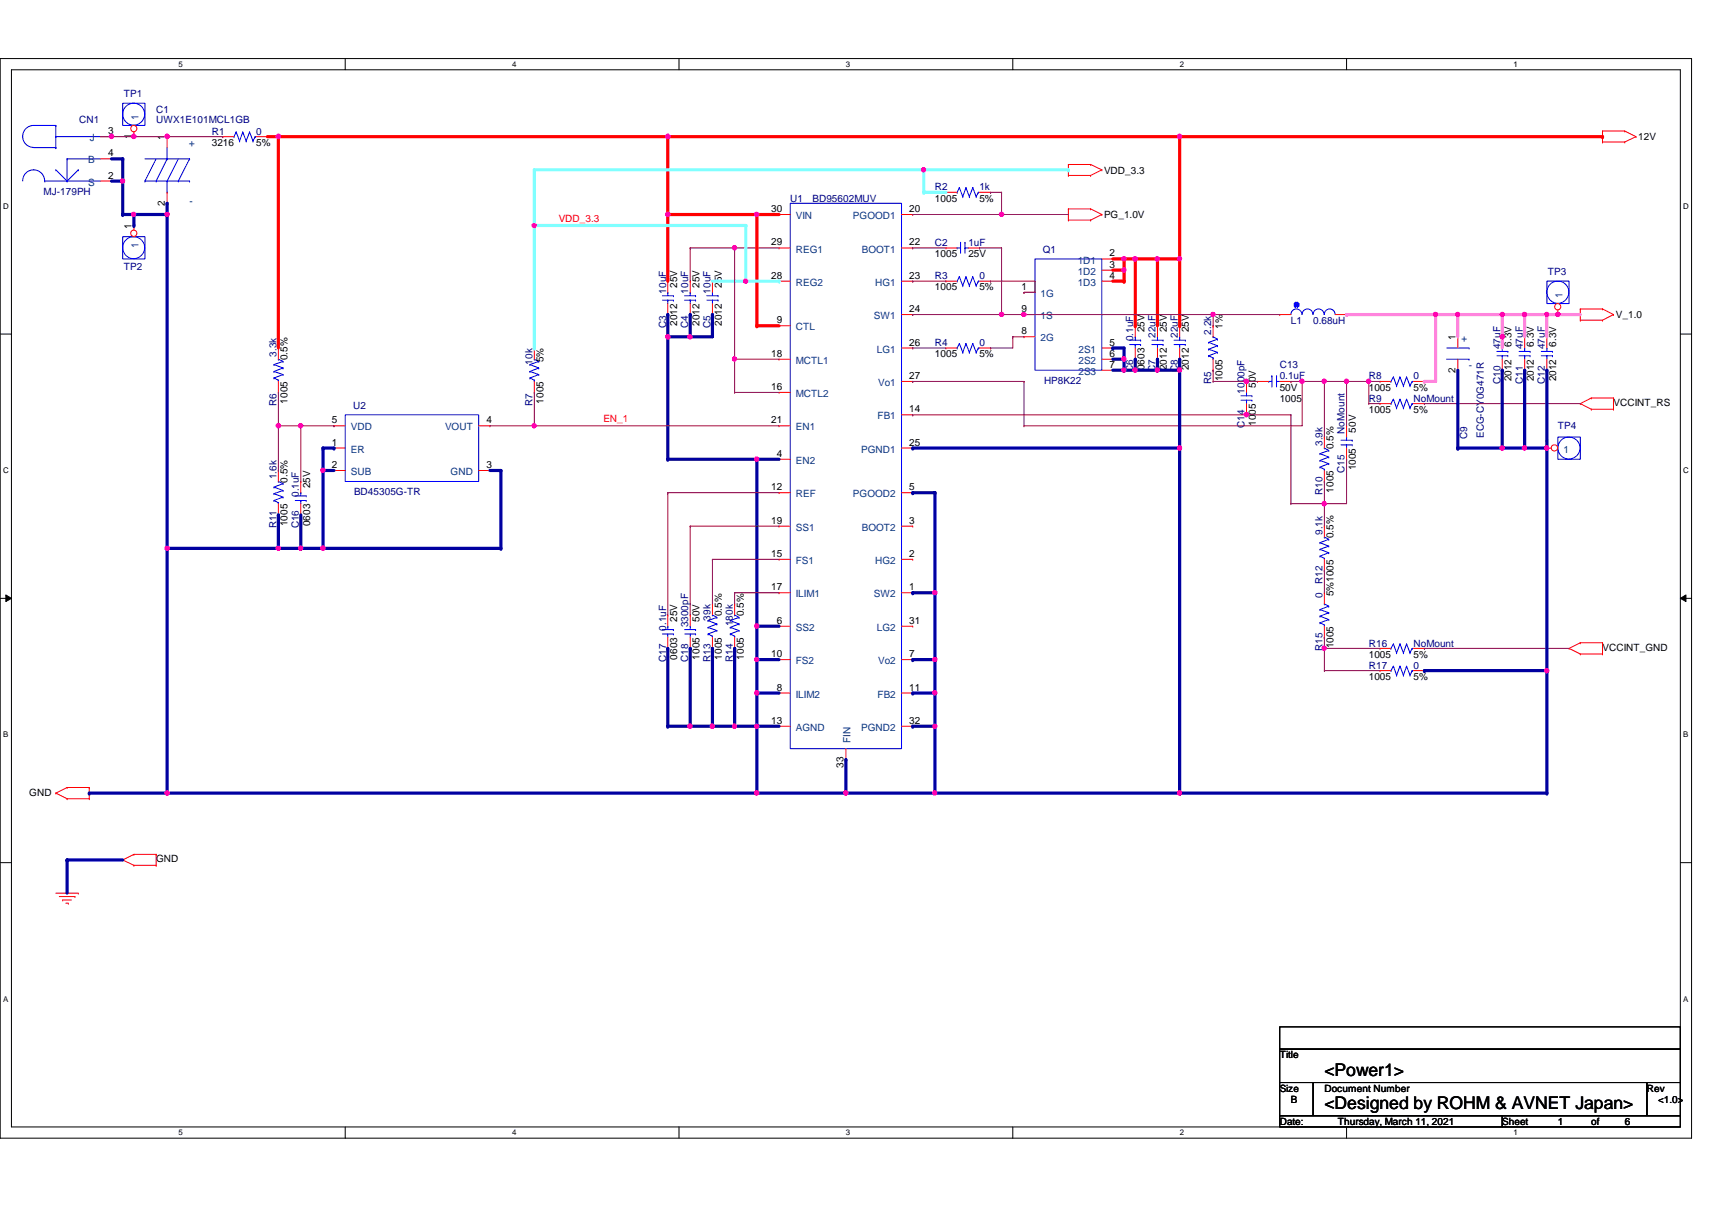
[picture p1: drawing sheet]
<svg xmlns="http://www.w3.org/2000/svg" width="297mm" height="210mm" viewBox="0 0 297 210" stroke-linecap="round" stroke-linejoin="round" font-family="sans-serif">
<defs><g id="words">
<g font-size="3">
<text x="229.8" y="186.6">&lt;Power1&gt;</text>
<text x="229.8" y="192.4">&lt;Designed by ROHM &amp; AVNET Japan&gt;</text>
</g>
<g font-size="1.7" fill="#000080">
<text x="21.5" y="16.8">TP1</text>
<text x="13.8" y="21.4">CN1</text>
<text x="27.1" y="19.5">C1</text>
<text x="27.1" y="21.4">UWX1E101MCL1GB</text>
<text x="36.7" y="23.4">R1</text>
<text x="44.4" y="23.4">0</text>
<text x="7.6" y="33.8">MJ-179PH</text>
<text x="137.1" y="35">U1</text>
<text x="141" y="35">BD95602MUV</text>
<text x="162.2" y="33">R2</text>
<text x="169.9" y="33">1k</text>
<text x="21.5" y="46.9">TP2</text>
<text x="162.2" y="42.7">C2</text>
<text x="168" y="42.7">1uF</text>
<text x="180.9" y="43.8">Q1</text>
<text x="268.6" y="47.7">TP3</text>
<text x="115.6" y="50.9" transform="rotate(-90 115.6 50.9)">10uF</text>
<text x="119.4" y="50.9" transform="rotate(-90 119.4 50.9)">10uF</text>
<text x="123.3" y="50.9" transform="rotate(-90 123.3 50.9)">10uF</text>
<text x="162.2" y="48.5">R3</text>
<text x="169.9" y="48.5">0</text>
<text x="115.6" y="56.9" transform="rotate(-90 115.6 56.9)">C3</text>
<text x="119.4" y="56.9" transform="rotate(-90 119.4 56.9)">C4</text>
<text x="123.3" y="56.9" transform="rotate(-90 123.3 56.9)">C5</text>
<text x="196.6" y="59.2" transform="rotate(-90 196.6 59.2)">0.1uF</text>
<text x="200.5" y="58.6" transform="rotate(-90 200.5 58.6)">22uF</text>
<text x="204.3" y="58.6" transform="rotate(-90 204.3 58.6)">22uF</text>
<text x="210.1" y="58" transform="rotate(-90 210.1 58)">2.2k</text>
<text x="224" y="56.2">L1</text>
<text x="227.8" y="56.2">0.68uH</text>
<text x="48" y="61.9" transform="rotate(-90 48 61.9)">3.3k</text>
<text x="92.4" y="63.2" transform="rotate(-90 92.4 63.2)">10k</text>
<text x="162.2" y="60">R4</text>
<text x="169.9" y="60">0</text>
<text x="196.6" y="64.6" transform="rotate(-90 196.6 64.6)">C6</text>
<text x="200.5" y="64.6" transform="rotate(-90 200.5 64.6)">C7</text>
<text x="204.3" y="64.6" transform="rotate(-90 204.3 64.6)">C8</text>
<text x="222" y="63.9">C13</text>
<text x="222" y="65.8">0.1uF</text>
<text x="237.5" y="65.8">R8</text>
<text x="245.2" y="65.8">0</text>
<text x="260.3" y="60.6" transform="rotate(-90 260.3 60.6)">47uF</text>
<text x="264.2" y="60.6" transform="rotate(-90 264.2 60.6)">47uF</text>
<text x="268.1" y="60.6" transform="rotate(-90 268.1 60.6)">47uF</text>
<text x="48" y="70.4" transform="rotate(-90 48 70.4)">R6</text>
<text x="61.3" y="70.9">U2</text>
<text x="92.4" y="70.4" transform="rotate(-90 92.4 70.4)">R7</text>
<text x="181.1" y="66.6">HP8K22</text>
<text x="210.1" y="66.5" transform="rotate(-90 210.1 66.5)">R5</text>
<text x="215.9" y="68.3" transform="rotate(-90 215.9 68.3)">1000pF</text>
<text x="237.5" y="69.7">R9</text>
<text x="245.2" y="69.7">NoMount</text>
<text x="260.3" y="66.5" transform="rotate(-90 260.3 66.5)">C10</text>
<text x="264.2" y="66.5" transform="rotate(-90 264.2 66.5)">C11</text>
<text x="268.1" y="66.5" transform="rotate(-90 268.1 66.5)">C12</text>
<text x="215.9" y="74.3" transform="rotate(-90 215.9 74.3)">C14</text>
<text x="229.4" y="77.3" transform="rotate(-90 229.4 77.3)">3.9k</text>
<text x="233.3" y="75.2" transform="rotate(-90 233.3 75.2)">NoMount</text>
<text x="254.5" y="76.2" transform="rotate(-90 254.5 76.2)">C9</text>
<text x="257.4" y="76" transform="rotate(-90 257.4 76)">ECG-CY0G471R</text>
<text x="270.3" y="74.5">TP4</text>
<text x="48" y="83.1" transform="rotate(-90 48 83.1)">1.6k</text>
<text x="233.3" y="82" transform="rotate(-90 233.3 82)">C15</text>
<text x="51.9" y="86.2" transform="rotate(-90 51.9 86.2)">0.1uF</text>
<text x="61.4" y="85.9">BD45305G-TR</text>
<text x="229.4" y="85.9" transform="rotate(-90 229.4 85.9)">R10</text>
<text x="48" y="91.7" transform="rotate(-90 48 91.7)">R11</text>
<text x="51.9" y="91.7" transform="rotate(-90 51.9 91.7)">C16</text>
<text x="229.4" y="92.8" transform="rotate(-90 229.4 92.8)">9.1k</text>
<text x="229.4" y="101.3" transform="rotate(-90 229.4 101.3)">R12</text>
<text x="123.3" y="107.7" transform="rotate(-90 123.3 107.7)">39k</text>
<text x="229.4" y="103.8" transform="rotate(-90 229.4 103.8)">0</text>
<text x="115.6" y="109.4" transform="rotate(-90 115.6 109.4)">0.1uF</text>
<text x="119.4" y="108.8" transform="rotate(-90 119.4 108.8)">3300pF</text>
<text x="127.1" y="108.6" transform="rotate(-90 127.1 108.6)">180k</text>
<text x="229.4" y="112.9" transform="rotate(-90 229.4 112.9)">R15</text>
<text x="237.5" y="112.2">R16</text>
<text x="245.2" y="112.2">NoMount</text>
<text x="115.6" y="114.8" transform="rotate(-90 115.6 114.8)">C17</text>
<text x="119.4" y="114.8" transform="rotate(-90 119.4 114.8)">C18</text>
<text x="123.3" y="114.8" transform="rotate(-90 123.3 114.8)">R13</text>
<text x="127.1" y="114.8" transform="rotate(-90 127.1 114.8)">R14</text>
<text x="237.5" y="116">R17</text>
<text x="245.2" y="116">0</text>
</g>
<g font-size="1.7">
<text x="18.8" y="23.3">3</text>
<text x="18.8" y="27.1">4</text>
<text x="22.8" y="24.1" transform="rotate(-90 22.8 24.1)">1</text>
<text x="28.6" y="24.3" transform="rotate(-90 28.6 24.3)">1</text>
<text x="36.7" y="25.3">3216</text>
<text x="44.4" y="25.3">5%</text>
<text x="284.2" y="24.3">12V</text>
<text x="18.8" y="31">2</text>
<text x="28.6" y="35.7" transform="rotate(-90 28.6 35.7)">2</text>
<text x="162.2" y="35">1005</text>
<text x="169.9" y="35">5%</text>
<text x="191.6" y="30.1">VDD_3.3</text>
<text x="22.8" y="39.7" transform="rotate(-90 22.8 39.7)">1</text>
<text x="133.8" y="36.8">30</text>
<text x="157.8" y="36.8">20</text>
<text x="191.6" y="37.8">PG_1.0V</text>
<text x="133.8" y="42.6">29</text>
<text x="157.8" y="42.6">22</text>
<text x="162.2" y="44.6">1005</text>
<text x="168" y="44.6">25V</text>
<text x="192.5" y="44.5">2</text>
<text x="192.5" y="46.4">3</text>
<text x="117.5" y="50" transform="rotate(-90 117.5 50)">25V</text>
<text x="121.4" y="50" transform="rotate(-90 121.4 50)">25V</text>
<text x="125.2" y="50" transform="rotate(-90 125.2 50)">25V</text>
<text x="133.8" y="48.3">28</text>
<text x="157.8" y="48.3">23</text>
<text x="162.2" y="50.4">1005</text>
<text x="169.9" y="50.4">5%</text>
<text x="177.2" y="50.3">1</text>
<text x="192.5" y="48.3">4</text>
<text x="117.5" y="56.5" transform="rotate(-90 117.5 56.5)">2012</text>
<text x="121.4" y="56.5" transform="rotate(-90 121.4 56.5)">2012</text>
<text x="125.2" y="56.5" transform="rotate(-90 125.2 56.5)">2012</text>
<text x="134.8" y="56.1">9</text>
<text x="157.8" y="54.1">24</text>
<text x="157.8" y="59.9">26</text>
<text x="177.2" y="58">8</text>
<text x="177.2" y="54.1">9</text>
<text x="192.5" y="59.9">5</text>
<text x="198.6" y="57.7" transform="rotate(-90 198.6 57.7)">25V</text>
<text x="202.4" y="57.7" transform="rotate(-90 202.4 57.7)">25V</text>
<text x="206.3" y="57.7" transform="rotate(-90 206.3 57.7)">25V</text>
<text x="212.1" y="57.1" transform="rotate(-90 212.1 57.1)">1%</text>
<text x="252.5" y="59" transform="rotate(-90 252.5 59)">1</text>
<text x="269.9" y="55" transform="rotate(-90 269.9 55)">1</text>
<text x="280.4" y="55.2">V_1.0</text>
<text x="49.9" y="62.5" transform="rotate(-90 49.9 62.5)">0.5%</text>
<text x="94.3" y="62.9" transform="rotate(-90 94.3 62.9)">5%</text>
<text x="133.8" y="61.9">18</text>
<text x="157.8" y="65.7">27</text>
<text x="162.2" y="62">1005</text>
<text x="169.9" y="62">5%</text>
<text x="192.5" y="61.9">6</text>
<text x="192.5" y="63.8">7</text>
<text x="198.6" y="64.2" transform="rotate(-90 198.6 64.2)">0603</text>
<text x="202.4" y="64.2" transform="rotate(-90 202.4 64.2)">2012</text>
<text x="206.3" y="64.2" transform="rotate(-90 206.3 64.2)">2012</text>
<text x="252.5" y="64.6" transform="rotate(-90 252.5 64.6)">2</text>
<text x="262.3" y="60.2" transform="rotate(-90 262.3 60.2)">6.3V</text>
<text x="266.1" y="60.2" transform="rotate(-90 266.1 60.2)">6.3V</text>
<text x="270" y="60.2" transform="rotate(-90 270 60.2)">6.3V</text>
<text x="49.9" y="70" transform="rotate(-90 49.9 70)">1005</text>
<text x="94.3" y="70" transform="rotate(-90 94.3 70)">1005</text>
<text x="133.8" y="67.6">16</text>
<text x="157.8" y="71.5">14</text>
<text x="212.1" y="66.2" transform="rotate(-90 212.1 66.2)">1005</text>
<text x="217.9" y="67.3" transform="rotate(-90 217.9 67.3)">50V</text>
<text x="222" y="67.8">50V</text>
<text x="222" y="69.7">1005</text>
<text x="237.5" y="67.8">1005</text>
<text x="237.5" y="71.6">1005</text>
<text x="245.2" y="67.8">5%</text>
<text x="245.2" y="71.6">5%</text>
<text x="262.3" y="66.2" transform="rotate(-90 262.3 66.2)">2012</text>
<text x="266.1" y="66.2" transform="rotate(-90 266.1 66.2)">2012</text>
<text x="270" y="66.2" transform="rotate(-90 270 66.2)">2012</text>
<text x="279.9" y="70.5">VCCINT_RS</text>
<text x="57.6" y="73.4">5</text>
<text x="57.6" y="77.3">1</text>
<text x="84.4" y="73.4">4</text>
<text x="133.8" y="73.4">21</text>
<text x="157.8" y="77.3">25</text>
<text x="217.9" y="73.9" transform="rotate(-90 217.9 73.9)">1005</text>
<text x="231.4" y="77.9" transform="rotate(-90 231.4 77.9)">0.5%</text>
<text x="235.2" y="75.1" transform="rotate(-90 235.2 75.1)">50V</text>
<text x="268" y="77.3">1</text>
<text x="49.9" y="83.7" transform="rotate(-90 49.9 83.7)">0.5%</text>
<text x="57.6" y="81.2">2</text>
<text x="84.4" y="81.2">3</text>
<text x="134.8" y="79.2">4</text>
<text x="235.2" y="81.6" transform="rotate(-90 235.2 81.6)">1005</text>
<text x="53.8" y="84.7" transform="rotate(-90 53.8 84.7)">25V</text>
<text x="133.8" y="85">12</text>
<text x="157.8" y="85">5</text>
<text x="231.4" y="85.5" transform="rotate(-90 231.4 85.5)">1005</text>
<text x="49.9" y="91.3" transform="rotate(-90 49.9 91.3)">1005</text>
<text x="53.8" y="91.3" transform="rotate(-90 53.8 91.3)">0603</text>
<text x="133.8" y="90.8">19</text>
<text x="157.8" y="90.8">3</text>
<text x="231.4" y="93.4" transform="rotate(-90 231.4 93.4)">0.5%</text>
<text x="133.8" y="96.6">15</text>
<text x="157.8" y="96.6">2</text>
<text x="117.5" y="107.9" transform="rotate(-90 117.5 107.9)">25V</text>
<text x="121.4" y="107.9" transform="rotate(-90 121.4 107.9)">50V</text>
<text x="125.2" y="106.9" transform="rotate(-90 125.2 106.9)">0.5%</text>
<text x="129.1" y="106.9" transform="rotate(-90 129.1 106.9)">0.5%</text>
<text x="133.8" y="102.4">17</text>
<text x="157.8" y="102.4">1</text>
<text x="231.4" y="103.4" transform="rotate(-90 231.4 103.4)">5%1005</text>
<text x="134.8" y="108.2">6</text>
<text x="157.8" y="108.2">31</text>
<text x="231.4" y="112.5" transform="rotate(-90 231.4 112.5)">1005</text>
<text x="278" y="112.9">VCCINT_GND</text>
<text x="117.5" y="114.4" transform="rotate(-90 117.5 114.4)">0603</text>
<text x="121.4" y="114.4" transform="rotate(-90 121.4 114.4)">1005</text>
<text x="125.2" y="114.4" transform="rotate(-90 125.2 114.4)">1005</text>
<text x="129.1" y="114.4" transform="rotate(-90 129.1 114.4)">1005</text>
<text x="133.8" y="114">10</text>
<text x="134.8" y="119.8">8</text>
<text x="157.8" y="114">7</text>
<text x="157.8" y="119.8">11</text>
<text x="237.5" y="114.1">1005</text>
<text x="237.5" y="117.9">1005</text>
<text x="245.2" y="114.1">5%</text>
<text x="245.2" y="117.9">5%</text>
<text x="133.8" y="125.6">13</text>
<text x="157.8" y="125.6">32</text>
<text x="146.3" y="133.2" transform="rotate(-90 146.3 133.2)">33</text>
<text x="5.1" y="138">GND</text>
<text x="27.1" y="149.6">GND</text>
<text x="222" y="183.6">Title</text>
<text x="222" y="189.4">Size</text>
<text x="224" y="191.3">B</text>
<text x="229.8" y="189.4">Document Number</text>
<text x="285.7" y="189.4">Rev</text>
<text x="287.7" y="191.3">&lt;1.0&gt;</text>
<text x="222" y="195.2">Date:</text>
<text x="232.1" y="195.2">Thursday, March 11, 2021</text>
<text x="260.6" y="195.2">Sheet</text>
<text x="270.3" y="195.2">1</text>
<text x="276.1" y="195.2">of</text>
<text x="281.9" y="195.2">6</text>
</g>
<g font-size="1.7" fill="#004080">
<text x="24" y="20.8" transform="rotate(-90 24 20.8)">1</text>
<text x="15.3" y="28.4">B</text>
<text x="15.6" y="24.5">J</text>
<text x="33.8" y="24.4" transform="rotate(180 33.8 24.4)">+</text>
<text x="15.3" y="32.2">S</text>
<text x="33.4" y="34.5" transform="rotate(180 33.4 34.5)">-</text>
<text x="138.1" y="38">VIN</text>
<text x="148" y="38">PGOOD1</text>
<text x="24" y="43" transform="rotate(-90 24 43)">1</text>
<text x="138.1" y="43.8">REG1</text>
<text x="149.5" y="43.8">BOOT1</text>
<text x="187" y="45.7">1D1</text>
<text x="187" y="47.7">1D2</text>
<text x="138.1" y="49.6">REG2</text>
<text x="151.8" y="49.6">HG1</text>
<text x="180.5" y="51.5">1G</text>
<text x="187" y="49.6">1D3</text>
<text x="271.1" y="51.7" transform="rotate(-90 271.1 51.7)">1</text>
<text x="138.1" y="57.3">CTL</text>
<text x="151.6" y="55.4">SW1</text>
<text x="180.5" y="59.2">2G</text>
<text x="180.5" y="55.4">1S</text>
<text x="254.5" y="59.4" transform="rotate(-90 254.5 59.4)">+</text>
<text x="138.1" y="63.1">MCTL1</text>
<text x="152.1" y="61.2">LG1</text>
<text x="187.1" y="61.2">2S1</text>
<text x="187.1" y="63.1">2S2</text>
<text x="187.1" y="65">2S3</text>
<text x="255.4" y="63" transform="rotate(180 255.4 63)">-</text>
<text x="138.1" y="68.9">MCTL2</text>
<text x="152.4" y="67">Vo1</text>
<text x="60.9" y="74.7">VDD</text>
<text x="77.2" y="74.7">VOUT</text>
<text x="138.1" y="74.7">EN1</text>
<text x="152.3" y="72.8">FB1</text>
<text x="60.9" y="78.5">ER</text>
<text x="60.9" y="82.4">SUB</text>
<text x="78.2" y="82.4">GND</text>
<text x="138.1" y="80.5">EN2</text>
<text x="149.4" y="78.5">PGND1</text>
<text x="271.3" y="78.5">1</text>
<text x="138.1" y="86.3">REF</text>
<text x="148" y="86.3">PGOOD2</text>
<text x="138.1" y="92.1">SS1</text>
<text x="149.5" y="92.1">BOOT2</text>
<text x="138.1" y="97.8">FS1</text>
<text x="151.8" y="97.8">HG2</text>
<text x="138.1" y="103.6">ILIM1</text>
<text x="151.6" y="103.6">SW2</text>
<text x="138.1" y="109.4">SS2</text>
<text x="152.1" y="109.4">LG2</text>
<text x="138.1" y="115.2">FS2</text>
<text x="152.4" y="115.2">Vo2</text>
<text x="138.1" y="121">ILIM2</text>
<text x="152.3" y="121">FB2</text>
<text x="138.1" y="126.8">AGND</text>
<text x="147.6" y="128.9" transform="rotate(-90 147.6 128.9)">FIN</text>
<text x="149.4" y="126.8">PGND2</text>
</g>
<g font-size="1.7" fill="#f00">
<text x="96.9" y="38.5">VDD_3.3</text>
<text x="104.7" y="73.3">EN_1</text>
</g>
<g font-size="1.4">
<text x="30.9" y="11.6">5</text>
<text x="88.9" y="11.6">4</text>
<text x="146.8" y="11.6">3</text>
<text x="204.7" y="11.6">2</text>
<text x="262.6" y="11.6">1</text>
<text x=".5" y="36.2">D</text>
<text x="292.1" y="36.2">D</text>
<text x=".5" y="82.1">C</text>
<text x="292.1" y="82.1">C</text>
<text x=".5" y="127.9">B</text>
<text x="292.1" y="127.9">B</text>
<text x=".5" y="173.8">A</text>
<text x="292.1" y="173.8">A</text>
<text x="30.9" y="196.9">5</text>
<text x="88.9" y="196.9">4</text>
<text x="146.8" y="196.9">3</text>
<text x="204.7" y="196.9">2</text>
<text x="262.6" y="196.9">1</text>
</g>
</g></defs>
<path d="M0 10.2h293.5v187.2h-293.5zM2 12.1h289.5v183.4h-289.5z" fill="none" stroke="#000" stroke-width=".17"/>
<g fill="#fff">
<path d="M30.9 10.4h.8v1.5h-.8z"/>
<path d="M30.9 195.7h.8v1.5h-.8z"/>
</g>
<path d="M59.9 10.2v1.9M59.9 195.5v1.9" fill="none" stroke="#000" stroke-width=".17"/>
<g fill="#fff">
<path d="M88.9 10.4h.7v1.5h-.7z"/>
<path d="M88.9 195.7h.7v1.5h-.7z"/>
</g>
<path d="M117.8 10.2v1.9M117.8 195.5v1.9" fill="none" stroke="#000" stroke-width=".17"/>
<g fill="#fff">
<path d="M146.8 10.4h.7v1.5h-.7z"/>
<path d="M146.8 195.7h.7v1.5h-.7z"/>
</g>
<path d="M175.7 10.2v1.9M175.7 195.5v1.9" fill="none" stroke="#000" stroke-width=".17"/>
<g fill="#fff">
<path d="M204.7 10.4h.7v1.5h-.7z"/>
<path d="M204.7 195.7h.7v1.5h-.7z"/>
</g>
<path d="M233.6 10.2v1.9M233.6 195.5v1.9" fill="none" stroke="#000" stroke-width=".17"/>
<g fill="#fff">
<path d="M262.6 10.4h.8v1.5h-.8z"/>
<path d="M262.6 195.7h.8v1.5h-.8z"/>
<path d="M.5 35h1v1.5h-1z"/>
<path d="M292.1 35h.9v1.5h-.9z"/>
<path d="M.5 80.9h1v1.5h-1z"/>
<path d="M292.1 80.9h.9v1.5h-.9z"/>
</g>
<path d="M0 58h2M291.5 58h2" fill="none" stroke="#000" stroke-width=".17"/>
<g fill="#fff">
<path d="M.5 126.7h.9v1.5h-.9z"/>
<path d="M292.1 126.7h.8v1.5h-.8z"/>
</g>
<path d="M0 103.8h2M1 103.2l1 .6-1 .6zM291.5 103.8l1-.6v1.2zM291.5 103.8h2" fill="none" stroke="#000" stroke-width=".17"/>
<path d="M1 103.2l1 .6-1 .6zM291.5 103.8l1-.6v1.2z" fill="#000"/>
<g fill="#fff">
<path d="M.5 172.6h.9v1.5h-.9z"/>
<path d="M292.1 172.6h.8v1.5h-.8z"/>
</g>
<path d="M0 149.6h2M291.5 149.6h2M222 178.1h69.5v3.9h-69.5zM222 182h69.5v5.8h-69.5zM222 187.8h5.8v5.7h-5.8zM222 193.5h38.6v2h-38.6zM227.8 187.8h57.9v5.7h-57.9zM260.6 193.5h30.9v2h-30.9zM285.7 187.8h5.8v5.7h-5.8z" fill="none" stroke="#000" stroke-width=".17"/>
<g fill="none" stroke="#f00" stroke-width=".17">
<path d="M29 23.7h.1M29 35.3h.1M29 23.7v1.9M29 33.4v1.9M185.4 38.2h.1M185.4 36.2h.1M185.4 30.4h.1M185.4 28.5h.1M185.4 36.2h3.8M185.4 38.2h3.8M185.4 28.5v1.9M185.4 36.2v2"/>
<path d="M185.4 28.5h3.8M185.4 30.4h3.8M189.2 36.2h.1M189.2 38.2h.1M189.2 28.5h.1M189.2 30.4h.1M189.2 36.2l2 1M189.2 28.5l2 1M191.2 37.2h.1M191.2 29.5h.1M191.2 37.2l-2 1M191.2 29.5l-2 .9"/>
<path d="M278 24.6h.1M278 22.7h.1M278 22.7v1.9M278 22.7h3.9M278 24.6h3.9M281.9 22.7h.1M281.9 24.6h.1M281.9 22.7l1.9 1M283.8 23.7h.1M283.8 23.7l-1.9 .9M164.1 43h.1M164.1 43h2"/>
<path d="M168 43h1.9M169.9 43h.1M197 56.5h.1M197 56.5v1.9M252.9 58.4h.1M252.9 58.4v2M274.2 55.5h.1M274.2 53.6h.1M274.2 53.6h3.8M274.2 55.5h3.8M274.2 53.6v1.9M278 53.6h.1"/>
<path d="M278 55.5h.1M278 53.6l1.9 1M279.9 54.6h.1M279.9 54.6l-1.9 .9M58 73.9h.1M58 77.7h.1M58 73.9h1.9M58 77.7h1.9M83.1 73.9h1.9M85 73.9h.1M92.7 60.4h.1M92.7 68.1h.1"/>
<path d="M92.7 60.4v1.9M92.7 66.2v1.9M197 62.3h.1M197 60.4v1.9M216.3 72h.1M216.3 66.2h.1M216.3 66.2v1.9M216.3 70v2M239.4 66.2h.1M239.4 70h.1M239.4 66.2h1.9M239.4 70h1.9"/>
<path d="M245.2 66.2h1.9M245.2 70h1.9M247.1 66.2h.1M247.1 70h.1M252.9 64.2h.1M252.9 62.3v1.9M274.2 70h.1M274.2 70l1.9 1M276.1 71h.1M276.1 69h.1M276.1 71h3.8M276.1 69l-1.9 1"/>
<path d="M276.1 69h3.8M279.9 69h.1M279.9 71h.1M279.9 69v2M58 81.6h.1M58 81.6h1.9M83.1 81.6h1.9M85 81.6h.1M239.4 112.5h.1M239.4 116.3h.1M239.4 112.5h1.9M239.4 116.3h1.9"/>
<path d="M245.2 112.5h1.9M245.2 116.3h1.9M247.1 112.5h.1M247.1 116.3h.1M272.2 112.5h.1M272.2 112.5l2 1M274.2 113.5h.1M274.2 111.5h.1M274.2 113.5h3.8M274.2 111.5l-2 1M274.2 111.5h3.8M278 111.5h.1"/>
<path d="M278 113.5h.1M278 111.5v2M9.7 137.6h.1M9.7 137.6l1.9 1M11.6 138.6h.1M11.6 136.6h.1M11.6 138.6h3.9M11.6 136.6l-1.9 1M11.6 136.6h3.9M15.5 136.6h.1M15.5 138.6h.1M15.5 136.6v2"/>
<path d="M9.7 154.9h3.9M10.3 155.5h2.7M10.9 156.1h.1M10.9 156.1h1.5M11.4 156.7h.4M11.8 156.7h.1M13 155.5h.1M13.6 154.9h.1M21.3 149.2h.1M21.3 149.2l1.9 .9M23.2 150.1h.1M23.2 148.2h.1"/>
<path d="M23.2 150.1h3.9M23.2 148.2l-1.9 1M23.2 148.2h3.9M27.1 148.2h.1M27.1 150.1h.1M27.1 148.2v1.9"/>
</g>
<g fill="none" stroke="#00f" stroke-width=".17">
<path d="M21.3 17.9h3.8v3.9h-3.8zM25.1 31.4h.1M25.1 27.6h7.8M25.1 31.4h7.8M27.1 31.4h.1M27.1 27.6l-2 3.8M29 27.6h.1M29 33.4h.1M29 31.4h.1M29 25.6v2M29 31.4v2M29 27.6l-1.9 3.8"/>
<path d="M30.9 31.4h.1M30.9 27.6l-1.9 3.8M32.9 27.6h.1M32.9 31.4h.1M32.9 27.6l-2 3.8M166.1 43h.1M166.1 43h.6M166.7 42h.1M166.7 42v1.9M167.4 42h.1M167.4 43h.1M167.4 42v1.9"/>
<path d="M167.4 43h.6M196 59.8h1.9M196 59h1.9M197 58.4h.1M197 59.8h.1M197 58.4v.6M197 59.8v.6M197.9 59.8h.1M197.9 59h.1M59.9 72h23.2v11.5h-23.2zM91.9 65.6h.1M91.9 64.4h.1"/>
<path d="M91.9 63.2h.1M91.9 65.6l.8 .4M91.9 64.4l1.6 .6M91.9 63.2l1.6 .6M92.7 62.3h.1M92.7 66h.1M92.7 62.3l.8 .4M92.7 66v.2M93.5 65h.1M93.5 63.8h.1M93.5 62.7h.1M93.5 65l-1.6 .6"/>
<path d="M93.5 63.8l-1.6 .6M93.5 62.7l-1.6 .5M215.3 69.4h1.9M215.3 68.7h1.9M216.3 68.1h.1M216.3 69.4h.1M216.3 68.1v.6M216.3 69.4v.6M217.2 69.4h.1M217.2 68.7h.1M241.3 66.2h.1M241.3 70h.1"/>
<path d="M241.8 65.4h.1M241.8 69.3h.1M241.8 65.4l.5 1.5M241.8 65.4l-.5 .8M241.8 69.3l.5 1.5M241.8 69.3l-.5 .7M242.3 66.9h.1M242.3 70.8h.1M242.9 65.4h.1M242.9 69.3h.1M242.9 65.4l.6 1.5M242.9 65.4l-.6 1.5"/>
<path d="M242.9 69.3l.6 1.5M242.9 69.3l-.6 1.5M243.5 66.9h.1M243.5 70.8h.1M244 65.4h.1M244 69.3h.1M244 65.4l.6 1.5M244 65.4l-.5 1.5M244 69.3l.6 1.5M244 69.3l-.5 1.5M244.6 66.9h.1M244.6 70.8h.1"/>
<path d="M245 66.2h.1M245 70h.1M245 66.2l-.4 .7M245 66.2h.2M245 70l-.4 .8M245 70h.2M251 60.4h3.9M251 62.3h3.9M254.9 60.4h.1M254.9 62.3h.1M241.3 112.5h.1M241.3 116.3h.1"/>
<path d="M241.8 111.7h.1M241.8 115.6h.1M241.8 111.7l.5 1.5M241.8 111.7l-.5 .8M241.8 115.6l.5 1.5M241.8 115.6l-.5 .7M242.3 113.2h.1M242.3 117.1h.1M242.9 111.7h.1M242.9 115.6h.1M242.9 111.7l.6 1.5M242.9 111.7l-.6 1.5"/>
<path d="M242.9 115.6l.6 1.5M242.9 115.6l-.6 1.5M243.5 113.2h.1M243.5 117.1h.1M244 111.7h.1M244 115.6h.1M244 111.7l.6 1.5M244 111.7l-.5 1.5M244 115.6l.6 1.5M244 115.6l-.5 1.5M244.6 113.2h.1M244.6 117.1h.1"/>
<path d="M245 112.5h.1M245 116.3h.1M245 112.5l-.4 .7M245 112.5h.2M245 116.3l-.4 .8M245 116.3h.2"/>
<circle cx="23.2" cy="19.8" r="1.9"/>
</g>
<circle cx="23.2" cy="22.3" r=".55" fill="#fff"/>
<g fill="none" stroke="#f00" stroke-width=".17">
<path d="M23.2 23.7h.1M23.2 22.9v.8M115.9 54.6h.1M115.9 48.8h.1M115.9 48.8v1.9M115.9 52.7v1.9M164.1 48.8h.1M164.1 48.8h2M169.9 48.8h2M171.9 48.8h.1M200.8 56.5h.1M200.8 56.5v1.9"/>
<path d="M204.7 56.5h.1M204.7 56.5v1.9M264.5 58.4h.1M264.5 58.4v2M268.4 58.4h.1M268.4 58.4v2M48.3 60.4h.1M48.3 68.1h.1M48.3 60.4v1.9M48.3 66.2v1.9M200.8 62.3h.1M200.8 60.4v1.9"/>
<path d="M204.7 62.3h.1M204.7 60.4v1.9M264.5 64.2h.1M264.5 62.3v1.9M268.4 64.2h.1M268.4 62.3v1.9M48.3 81.6h.1M48.3 89.3h.1M48.3 81.6v1.9M48.3 87.4v1.9M123.6 104.8h.1M123.6 112.5h.1"/>
<path d="M123.6 104.8v1.9M123.6 110.6v1.9"/>
<circle cx="23.2" cy="22.3" r=".55"/>
</g>
<g fill="none" stroke="#00f" stroke-width=".17">
<path d="M114.9 52.1h1.9M114.9 51.3h1.9M115.9 50.7h.1M115.9 52.1h.1M115.9 50.7v.6M115.9 52.1v.6M116.8 52.1h.1M116.8 51.3h.1M166.1 48.8h.1M166.5 48h.1M166.5 48l.5 1.6M166.5 48l-.4 .8"/>
<path d="M167 49.6h.1M167.6 48h.1M167.6 48l.6 1.6M167.6 48l-.6 1.6M168.2 49.6h.1M168.8 48h.1M168.8 48l.6 1.6M168.8 48l-.6 1.6M169.4 49.6h.1M169.8 48.8h.1M169.8 48.8l-.4 .8M199.9 59.8h1.9"/>
<path d="M199.9 59h1.9M200.8 58.4h.1M200.8 59.8h.1M200.8 58.4v.6M200.8 59.8v.6M201.8 59.8h.1M201.8 59h.1M203.7 59.8h2M203.7 59h2M204.7 58.4h.1M204.7 59.8h.1M204.7 58.4v.6"/>
<path d="M204.7 59.8v.6M205.7 59.8h.1M205.7 59h.1M268.4 48.8h3.8v3.9h-3.8zM47.5 65.6h.1M47.5 64.4h.1M47.5 63.2h.1M47.5 65.6l.8 .4M47.5 64.4l1.6 .6M47.5 63.2l1.6 .6M48.3 62.3h.1M48.3 66h.1"/>
<path d="M48.3 62.3l.8 .4M48.3 66v.2M49.1 65h.1M49.1 63.8h.1M49.1 62.7h.1M49.1 65l-1.6 .6M49.1 63.8l-1.6 .6M49.1 62.7l-1.6 .5M263.6 61.7h1.9M263.6 61h1.9M264.5 60.4h.1M264.5 61.7h.1"/>
<path d="M264.5 60.4v.6M264.5 61.7v.6M265.5 61.7h.1M265.5 61h.1M267.4 61.7h2M267.4 61h2M268.4 60.4h.1M268.4 61.7h.1M268.4 60.4v.6M268.4 61.7v.6M269.4 61.7h.1M269.4 61h.1"/>
<path d="M47.5 86.8h.1M47.5 85.6h.1M47.5 84.5h.1M47.5 86.8l.8 .4M47.5 85.6l1.6 .6M47.5 84.5l1.6 .6M48.3 83.5h.1M48.3 87.2h.1M48.3 87.2v.2M48.3 83.5l.8 .4M49.1 86.2h.1M49.1 85.1h.1"/>
<path d="M49.1 83.9h.1M49.1 86.2l-1.6 .6M49.1 85.1l-1.6 .5M49.1 83.9l-1.6 .6M122.8 110h.1M122.8 108.8h.1M122.8 107.7h.1M122.8 110l.8 .4M122.8 108.8l1.6 .6M122.8 107.7l1.6 .5M123.6 106.7h.1M123.6 110.4h.1"/>
<path d="M123.6 106.7l.8 .4M123.6 110.4v.2M124.4 109.4h.1M124.4 108.2h.1M124.4 107.1h.1M124.4 109.4l-1.6 .6M124.4 108.2l-1.6 .6M124.4 107.1l-1.6 .6"/>
<circle cx="270.3" cy="50.7" r="1.92"/>
</g>
<circle cx="270.3" cy="53.2" r=".55" fill="#fff"/>
<g fill="none" stroke="#f00" stroke-width=".17">
<path d="M17.4 31.4h1.9M17.4 23.7h1.9M17.4 27.6h1.9M19.3 31.4h.1M19.3 23.7h.1M19.3 27.6h.1M38.6 23.7h.1M38.6 23.7h2M44.4 23.7h2M46.4 23.7h.1M123.6 54.6h.1M123.6 48.8h.1"/>
<path d="M123.6 48.8v1.9M123.6 52.7v1.9M210.5 56.5h.1M210.5 56.5v1.9M270.3 54.6h.1M270.3 53.8v.8M210.5 64.2h.1M210.5 62.3v1.9M233.6 79.7h.1M233.6 73.9h.1M233.6 73.9v1.9M233.6 77.7v2"/>
<path d="M119.8 112.5h.1M119.8 106.7h.1M119.8 106.7v1.9M119.8 110.6v1.9M229.8 102.8h.1M229.8 110.6h.1M229.8 102.8v2M229.8 108.6v2"/>
<circle cx="270.3" cy="53.2" r=".55"/>
</g>
<g fill="none" stroke="#00f" stroke-width=".17">
<path d="M3.9 31.4a1.9 1.9 0 0 1 1.9-1.9 1.9 1.9 0 0 1 1.9 1.9M5.8 25.6h3.9M7.8 31.4h.1M7.8 31.4h9.6M9.7 23.7h.1M9.7 25.6h.1M9.7 21.8h-3.9a1.91 1.91 0 0 0-1.9 1.9 1.91 1.91 0 0 0 1.9 1.9M9.7 21.8h.1M9.7 29.5h.1M9.7 23.7h7.7M9.7 21.8v3.8M9.7 29.5l1.9 1.9"/>
<path d="M11.6 27.6h.1M11.6 31.4h.1M11.6 27.6h5.8M11.6 27.6v3.8M13.6 29.5h.1M13.6 29.5l-2 1.9M40.6 23.7h.1M41 22.9h.1M41 22.9l.6 1.6M41 22.9l-.4 .8M41.6 24.5h.1M42.1 22.9h.1"/>
<path d="M42.1 22.9l.6 1.6M42.1 22.9l-.5 1.6M42.7 24.5h.1M43.3 22.9h.1M43.3 22.9l.6 1.6M43.3 22.9l-.6 1.6M43.9 24.5h.1M44.3 23.7h.1M44.3 23.7l-.4 .8M122.6 52.1h2M122.6 51.3h2M123.6 50.7h.1"/>
<path d="M123.6 52.1h.1M123.6 50.7v.6M123.6 52.1v.6M124.6 52.1h.1M124.6 51.3h.1M209.7 59.4h.1M209.7 59.4l1.5 .6M210.5 58.4h.1M210.5 58.4l.7 .4M211.2 60h.1M211.2 58.8h.1M211.2 60l-1.5 .6"/>
<path d="M211.2 58.8l-1.5 .6M209.7 61.7h.1M209.7 60.6h.1M209.7 61.7l.8 .4M209.7 60.6l1.5 .5M210.5 62.1h.1M210.5 62.1v.2M211.2 61.1h.1M211.2 61.1l-1.5 .6M232.7 77.2h1.9M232.7 76.4h1.9M233.6 75.8h.1"/>
<path d="M233.6 77.2h.1M233.6 75.8v.6M233.6 77.2v.5M234.6 77.2h.1M234.6 76.4h.1M270.3 75.8h3.9v3.9h-3.9zM118.8 110h1.9M118.8 109.2h1.9M119.8 108.6h.1M119.8 110h.1M119.8 108.6v.6M119.8 110v.6"/>
<path d="M120.7 110h.1M120.7 109.2h.1M229 108h.1M229 106.9h.1M229 105.7h.1M229 108l.8 .4M229 106.9l1.5 .6M229 105.7l1.5 .6M229.8 104.8h.1M229.8 108.4h.1M229.8 104.8l.7 .4M229.8 108.4v.2"/>
<path d="M230.5 107.5h.1M230.5 106.3h.1M230.5 105.2h.1M230.5 107.5l-1.5 .5M230.5 106.3l-1.5 .6M230.5 105.2l-1.5 .5"/>
<circle cx="272.2" cy="77.7" r="1.92"/>
</g>
<circle cx="269.7" cy="77.7" r=".55" fill="#fff"/>
<g fill="none" stroke="#f00" stroke-width=".17">
<path d="M164.1 33.4h.1M164.1 33.4h2M169.9 33.4h2M171.9 33.4h.1M119.8 54.6h.1M119.8 48.8h.1M119.8 48.8v1.9M119.8 52.7v1.9M177.7 50.7h.1M177.7 58.4h.1M177.7 54.6h.1M177.7 54.6h1.9"/>
<path d="M177.7 50.7h1.9M177.7 58.4h1.9M191.2 44.9h1.9M191.2 46.9h1.9M191.2 48.8h1.9M193.1 44.9h.1M193.1 46.9h.1M193.1 48.8h.1M222 54.6h.1M222 54.6h2M231.7 54.6h1.9M233.6 54.6h.1"/>
<path d="M260.6 58.4h.1M260.6 58.4v2M164.1 60.4h.1M164.1 60.4h2M169.9 60.4h2M171.9 60.4h.1M191.2 60.4h1.9M191.2 62.3h1.9M191.2 64.2h1.9M193.1 60.4h.1M193.1 62.3h.1M193.1 64.2h.1"/>
<path d="M218.2 66.2h.1M218.2 66.2h1.9M222 66.2h2M224 66.2h.1M260.6 64.2h.1M260.6 62.3v1.9M268.4 77.7h.1M268.4 77.7h.8M52.2 89.3h.1M52.2 83.5h.1M52.2 83.5v2M52.2 87.4v1.9"/>
<path d="M229.8 91.3h.1M229.8 99h.1M229.8 91.3v1.9M229.8 97v2M127.5 104.8h.1M127.5 112.5h.1M127.5 104.8v1.9M127.5 110.6v1.9"/>
<circle cx="269.7" cy="77.7" r=".55"/>
</g>
<g fill="none" stroke="#00f" stroke-width=".17">
<path d="M166.1 33.4h.1M166.5 32.6h.1M166.5 32.6l.5 1.5M166.5 32.6l-.4 .8M167 34.1h.1M167.6 32.6h.1M167.6 32.6l.6 1.5M167.6 32.6l-.6 1.5M168.2 34.1h.1M168.8 32.6h.1M168.8 32.6l.6 1.5M168.8 32.6l-.6 1.5"/>
<path d="M169.4 34.1h.1M169.8 33.4h.1M169.8 33.4l-.4 .7M21.3 41.1h3.8v3.8h-3.8zM118.8 52.1h1.9M118.8 51.3h1.9M119.8 50.7h.1M119.8 52.1h.1M119.8 50.7v.6M119.8 52.1v.6M120.7 52.1h.1M120.7 51.3h.1"/>
<path d="M166.5 59.6h.1M166.5 59.6l.5 1.5M166.5 59.6l-.4 .8M167.6 59.6h.1M167.6 59.6l.6 1.5M167.6 59.6l-.6 1.5M168.8 59.6h.1M168.8 59.6l.6 1.5M168.8 59.6l-.6 1.5M179.6 44.9h11.6v19.3h-11.6zM224 54.6a.95 .95 0 0 1 .9-1 .95 .95 0 0 1 1 1M224.6 53h.1"/>
<path d="M224.6 52.7h.1M224.6 53l.1 .2M224.6 52.7v.3M224.6 52.7l.7 .3M224.7 52.5h.1M224.7 53.2h.1M224.7 52.5l-.1 .2M224.7 52.5h.4M224.7 52.5l.4 .7M224.7 53.2h.4M225.1 52.5h.1M225.1 53.2h.1"/>
<path d="M225.1 52.5l-.4 .7M225.1 52.5l.2 .2M225.3 52.7h.1M225.3 53h.1M225.3 52.7l-.7 .3M225.3 52.7v.3M225.3 53l-.2 .2M225.9 54.6a.93 .93 0 0 1 1-1 .93 .93 0 0 1 .9 1M227.8 54.6a.95 .95 0 0 1 1-1 .95 .95 0 0 1 .9 1M229.8 54.6a.93 .93 0 0 1 .9-1 .93 .93 0 0 1 .9 1M166.1 60.4h.1M167 61.1h.1"/>
<path d="M168.2 61.1h.1M169.4 61.1h.1M169.8 60.4h.1M169.8 60.4l-.4 .7M220.1 66.2h.1M220.1 66.2h.6M220.7 65.2h.1M220.7 65.2v1.9M221.5 65.2h.1M221.5 66.2h.1M221.5 65.2v1.9M221.5 66.2h.5"/>
<path d="M259.7 61.7h1.9M259.7 61h1.9M260.6 60.4h.1M260.6 61.7h.1M260.6 60.4v.6M260.6 61.7v.6M261.6 61.7h.1M261.6 61h.1M51.2 86.8h1.9M51.2 86h1.9M52.2 85.5h.1M52.2 86.8h.1"/>
<path d="M52.2 85.5v.5M52.2 86.8v.6M53.1 86.8h.1M53.1 86h.1M229 96.5h.1M229 95.3h.1M229 94.1h.1M229 96.5l.8 .4M229 95.3l1.5 .6M229 94.1l1.5 .6M229.8 93.2h.1M229.8 96.9h.1"/>
<path d="M229.8 93.2l.7 .4M229.8 96.9v.1M230.5 95.9h.1M230.5 94.7h.1M230.5 93.6h.1M230.5 95.9l-1.5 .6M230.5 94.7l-1.5 .6M230.5 93.6l-1.5 .5M126.7 110h.1M126.7 108.8h.1M126.7 107.7h.1M126.7 110l.8 .4"/>
<path d="M126.7 108.8l1.5 .6M126.7 107.7l1.5 .5M127.5 106.7h.1M127.5 110.4h.1M127.5 106.7l.7 .4M127.5 110.4v.2M128.2 109.4h.1M128.2 108.2h.1M128.2 107.1h.1M128.2 109.4l-1.5 .6M128.2 108.2l-1.5 .6M128.2 107.1l-1.5 .6"/>
<circle cx="23.2" cy="43" r="1.9"/>
</g>
<circle cx="23.2" cy="40.5" r=".55" fill="#fff"/>
<g fill="none" stroke="#f00" stroke-width=".17">
<path d="M23.2 39.1h.1M23.2 39.1v.8M135.2 37.2h.1M135.2 37.2h1.9M156.4 37.2h2M158.4 37.2h.1M135.2 56.5h.1M135.2 48.8h.1M135.2 43h.1M135.2 56.5h1.9M135.2 43h1.9M135.2 48.8h1.9"/>
<path d="M156.4 43h2M156.4 48.8h2M156.4 54.6h2M158.4 43h.1M158.4 48.8h.1M158.4 54.6h.1M135.2 79.7h.1M135.2 68.1h.1M135.2 62.3h.1M135.2 73.9h.1M135.2 79.7h1.9M135.2 68.1h1.9"/>
<path d="M135.2 62.3h1.9M135.2 73.9h1.9M156.4 72h2M156.4 77.7h2M156.4 60.4h2M156.4 66.2h2M158.4 72h.1M158.4 77.7h.1M158.4 60.4h.1M158.4 66.2h.1M229.8 75.8h.1M229.8 75.8v1.9"/>
<path d="M135.2 85.5h.1M135.2 97h.1M135.2 91.3h.1M135.2 97h1.9M135.2 91.3h1.9M135.2 85.5h1.9M156.4 97h2M156.4 91.3h2M156.4 85.5h2M158.4 97h.1M158.4 91.3h.1M158.4 85.5h.1"/>
<path d="M229.8 83.5h.1M229.8 81.6v1.9M115.9 112.5h.1M115.9 106.7h.1M115.9 106.7v1.9M115.9 110.6v1.9M135.2 108.6h.1M135.2 114.4h.1M135.2 102.8h.1M135.2 102.8h1.9M135.2 108.6h1.9M135.2 114.4h1.9"/>
<path d="M156.4 102.8h2M156.4 108.6h2M156.4 114.4h2M158.4 102.8h.1M158.4 114.4h.1M158.4 108.6h.1M135.2 120.2h.1M135.2 126h.1M135.2 120.2h1.9M135.2 126h1.9M146.8 131.8h.1M146.8 129.9v1.9"/>
<path d="M156.4 120.2h2M156.4 126h2M158.4 120.2h.1M158.4 126h.1"/>
<circle cx="23.2" cy="40.5" r=".55"/>
</g>
<g fill="none" stroke="#00f" stroke-width=".17">
<path d="M137.1 35.3h19.3v94.6h-19.3zM229 79.9h.1M229 78.7h.1M229 79.9l1.5 .5M229 78.7l1.5 .6M229.8 77.7h.1M229.8 77.7l.7 .4M230.5 79.3h.1M230.5 78.1h.1M230.5 79.3l-1.5 .6M230.5 78.1l-1.5 .6M229 81h.1"/>
<path d="M229 81l.8 .4M229.8 81.4h.1M229.8 81.4v.2M230.5 80.4h.1M230.5 80.4l-1.5 .6M114.9 110h1.9M114.9 109.2h1.9M115.9 108.6h.1M115.9 110h.1M115.9 108.6v.6M115.9 110v.6M116.8 110h.1"/>
<path d="M116.8 109.2h.1"/>
</g>
<path d="M15.5 137.6h13.5" fill="none" stroke="#0000a0" stroke-width=".55"/>
<circle cx="15.5" cy="137.6" r=".28" fill="#0000a0"/>
<path d="M162.2 126v11.6" fill="none" stroke="#0000a0" stroke-width=".55"/>
<circle cx="162.2" cy="126" r=".28" fill="#0000a0"/>
<circle cx="162.2" cy="126" r=".37" fill="#f0f"/>
<circle cx="162.2" cy="126" r=".37" fill="none" stroke="#f0f" stroke-width=".17"/>
<path d="M158.4 126h3.8" fill="none" stroke="#0000a0" stroke-width=".55"/>
<circle cx="158.4" cy="126" r=".28" fill="#0000a0"/>
<path d="M146.8 131.8v5.8" fill="none" stroke="#0000a0" stroke-width=".55"/>
<circle cx="146.8" cy="131.8" r=".28" fill="#0000a0"/>
<path d="M146.8 137.6h15.4" fill="none" stroke="#0000a0" stroke-width=".55"/>
<circle cx="146.8" cy="137.6" r=".28" fill="#0000a0"/>
<circle cx="162.2" cy="137.6" r=".37" fill="#f0f"/>
<circle cx="162.2" cy="137.6" r=".37" fill="none" stroke="#f0f" stroke-width=".17"/>
<circle cx="146.7" cy="137.6" r=".37" fill="#f0f"/>
<circle cx="146.7" cy="137.6" r=".37" fill="none" stroke="#f0f" stroke-width=".17"/>
<path d="M131.3 126h3.9" fill="none" stroke="#0000a0" stroke-width=".55"/>
<circle cx="131.3" cy="126" r=".28" fill="#0000a0"/>
<path d="M131.3 126v11.6" fill="none" stroke="#0000a0" stroke-width=".55"/>
<circle cx="131.3" cy="126" r=".28" fill="#0000a0"/>
<circle cx="131.3" cy="126" r=".38" fill="#f0f"/>
<circle cx="131.3" cy="126" r=".38" fill="none" stroke="#f0f" stroke-width=".17"/>
<path d="M131.3 137.6h15.5" fill="none" stroke="#0000a0" stroke-width=".55"/>
<circle cx="131.3" cy="137.6" r=".28" fill="#0000a0"/>
<path d="M131.3 120.2v5.8" fill="none" stroke="#0000a0" stroke-width=".55"/>
<circle cx="131.3" cy="120.2" r=".28" fill="#0000a0"/>
<path d="M131.3 120.2h3.9" fill="none" stroke="#0000a0" stroke-width=".55"/>
<circle cx="131.3" cy="120.2" r=".28" fill="#0000a0"/>
<path d="M131.3 114.4v5.8" fill="none" stroke="#0000a0" stroke-width=".55"/>
<circle cx="131.3" cy="114.4" r=".28" fill="#0000a0"/>
<circle cx="131.3" cy="120.2" r=".38" fill="#f0f"/>
<circle cx="131.3" cy="120.2" r=".38" fill="none" stroke="#f0f" stroke-width=".17"/>
<path d="M131.3 114.4h3.9" fill="none" stroke="#0000a0" stroke-width=".55"/>
<circle cx="131.3" cy="114.4" r=".28" fill="#0000a0"/>
<circle cx="131.3" cy="114.4" r=".37" fill="#f0f"/>
<circle cx="131.3" cy="114.4" r=".37" fill="none" stroke="#f0f" stroke-width=".17"/>
<path d="M131.3 108.6v5.8" fill="none" stroke="#0000a0" stroke-width=".55"/>
<circle cx="131.3" cy="108.6" r=".28" fill="#0000a0"/>
<path d="M131.3 108.6h3.9" fill="none" stroke="#0000a0" stroke-width=".55"/>
<circle cx="131.3" cy="108.6" r=".28" fill="#0000a0"/>
<path d="M131.3 79.7v28.9" fill="none" stroke="#0000a0" stroke-width=".55"/>
<circle cx="131.3" cy="79.7" r=".28" fill="#0000a0"/>
<circle cx="131.3" cy="108.6" r=".37" fill="#f0f"/>
<circle cx="131.3" cy="108.6" r=".37" fill="none" stroke="#f0f" stroke-width=".17"/>
<circle cx="131.3" cy="79.6" r=".37" fill="#f0f"/>
<circle cx="131.3" cy="79.6" r=".37" fill="none" stroke="#f0f" stroke-width=".17"/>
<path d="M131.3 79.7h3.9" fill="none" stroke="#0000a0" stroke-width=".55"/>
<circle cx="131.3" cy="79.7" r=".28" fill="#0000a0"/>
<path d="M158.4 120.2h3.8" fill="none" stroke="#0000a0" stroke-width=".55"/>
<circle cx="158.4" cy="120.2" r=".28" fill="#0000a0"/>
<circle cx="162.2" cy="120.2" r=".37" fill="#f0f"/>
<circle cx="162.2" cy="120.2" r=".37" fill="none" stroke="#f0f" stroke-width=".17"/>
<path d="M162.2 120.2v5.8" fill="none" stroke="#0000a0" stroke-width=".55"/>
<circle cx="162.2" cy="120.2" r=".28" fill="#0000a0"/>
<path d="M158.4 114.4h3.8" fill="none" stroke="#0000a0" stroke-width=".55"/>
<circle cx="158.4" cy="114.4" r=".28" fill="#0000a0"/>
<path d="M162.2 114.4v5.8" fill="none" stroke="#0000a0" stroke-width=".55"/>
<circle cx="162.2" cy="114.4" r=".28" fill="#0000a0"/>
<path d="M158.4 102.8h3.8" fill="none" stroke="#0000a0" stroke-width=".55"/>
<circle cx="158.4" cy="102.8" r=".28" fill="#0000a0"/>
<path d="M162.2 102.8v11.6" fill="none" stroke="#0000a0" stroke-width=".55"/>
<circle cx="162.2" cy="102.8" r=".28" fill="#0000a0"/>
<circle cx="162.2" cy="114.4" r=".37" fill="#f0f"/>
<circle cx="162.2" cy="114.4" r=".37" fill="none" stroke="#f0f" stroke-width=".17"/>
<circle cx="162.2" cy="102.8" r=".37" fill="#f0f"/>
<circle cx="162.2" cy="102.8" r=".37" fill="none" stroke="#f0f" stroke-width=".17"/>
<path d="M158.4 85.5h3.8" fill="none" stroke="#0000a0" stroke-width=".55"/>
<circle cx="158.4" cy="85.5" r=".28" fill="#0000a0"/>
<path d="M162.2 85.5v17.3" fill="none" stroke="#0000a0" stroke-width=".55"/>
<circle cx="162.2" cy="85.5" r=".28" fill="#0000a0"/>
<path d="M123.6 97h.1M123.6 97v7.8M123.6 97h11.6M127.5 102.8h.1M127.5 102.8v2M127.5 102.8h7.7" fill="none" stroke="#800040" stroke-width=".17"/>
<path d="M115.9 126h3.9" fill="none" stroke="#0000a0" stroke-width=".55"/>
<circle cx="115.9" cy="126" r=".28" fill="#0000a0"/>
<path d="M115.9 112.5v13.5" fill="none" stroke="#0000a0" stroke-width=".55"/>
<circle cx="115.9" cy="112.5" r=".28" fill="#0000a0"/>
<path d="M119.8 112.5v13.5" fill="none" stroke="#0000a0" stroke-width=".55"/>
<circle cx="119.8" cy="112.5" r=".28" fill="#0000a0"/>
<circle cx="119.7" cy="126" r=".38" fill="#f0f"/>
<circle cx="119.7" cy="126" r=".38" fill="none" stroke="#f0f" stroke-width=".17"/>
<path d="M119.8 126h3.8" fill="none" stroke="#0000a0" stroke-width=".55"/>
<circle cx="119.8" cy="126" r=".28" fill="#0000a0"/>
<path d="M123.6 112.5v13.5" fill="none" stroke="#0000a0" stroke-width=".55"/>
<circle cx="123.6" cy="112.5" r=".28" fill="#0000a0"/>
<path d="M123.6 126h3.9" fill="none" stroke="#0000a0" stroke-width=".55"/>
<circle cx="123.6" cy="126" r=".28" fill="#0000a0"/>
<circle cx="123.6" cy="126" r=".38" fill="#f0f"/>
<circle cx="123.6" cy="126" r=".38" fill="none" stroke="#f0f" stroke-width=".17"/>
<path d="M127.5 112.5v13.5" fill="none" stroke="#0000a0" stroke-width=".55"/>
<circle cx="127.5" cy="112.5" r=".28" fill="#0000a0"/>
<path d="M127.5 126h3.8" fill="none" stroke="#0000a0" stroke-width=".55"/>
<circle cx="127.5" cy="126" r=".28" fill="#0000a0"/>
<circle cx="127.4" cy="126" r=".38" fill="#f0f"/>
<circle cx="127.4" cy="126" r=".38" fill="none" stroke="#f0f" stroke-width=".17"/>
<path d="M115.9 85.5h.1M115.9 85.5h19.3M115.9 85.5v21.2" fill="none" stroke="#800040" stroke-width=".17"/>
<path d="M115.9 58.4h3.9" fill="none" stroke="#0000a0" stroke-width=".55"/>
<circle cx="115.9" cy="58.4" r=".28" fill="#0000a0"/>
<circle cx="119.7" cy="58.4" r=".38" fill="#f0f"/>
<circle cx="119.7" cy="58.4" r=".38" fill="none" stroke="#f0f" stroke-width=".17"/>
<path d="M119.8 54.6v3.8" fill="none" stroke="#0000a0" stroke-width=".55"/>
<circle cx="119.8" cy="54.6" r=".28" fill="#0000a0"/>
<path d="M123.6 48.8h5.8" fill="none" stroke="#80ffff" stroke-width=".55"/>
<circle cx="129.4" cy="48.8" r=".28" fill="#80ffff"/>
<circle cx="129.4" cy="48.8" r=".38" fill="#f0f"/>
<circle cx="129.4" cy="48.8" r=".38" fill="none" stroke="#f0f" stroke-width=".17"/>
<path d="M119.8 43h.1M119.8 43h7.7M119.8 43v5.8" fill="none" stroke="#800040" stroke-width=".17"/>
<path d="M115.9 37.2v11.6" fill="none" stroke="#f00" stroke-width=".55"/>
<circle cx="115.9" cy="37.2" r=".28" fill="#f00"/>
<path d="M158.4 77.7h46.3" fill="none" stroke="#0000a0" stroke-width=".55"/>
<circle cx="158.4" cy="77.7" r=".28" fill="#0000a0"/>
<path d="M158.4 43h.1M158.4 54.6h.1M158.4 43h5.7M169.9 43h.1M169.9 43h3.9M173.8 43h.1M173.8 43v11.6h-15.4" fill="none" stroke="#800040" stroke-width=".17"/>
<circle cx="173.8" cy="54.5" r=".37" fill="#f0f"/>
<circle cx="173.8" cy="54.5" r=".37" fill="none" stroke="#f0f" stroke-width=".17"/>
<path d="M173.8 54.6h.1M173.8 54.6h3.9M158.4 60.4h.1M158.4 60.4h5.7" fill="none" stroke="#800040" stroke-width=".17"/>
<path d="M233.6 54.6h15.5" fill="none" stroke="#ff80ff" stroke-width=".55"/>
<circle cx="233.6" cy="54.6" r=".28" fill="#ff80ff"/>
<path d="M210.5 66.2h.1M210.5 66.2h5.8" fill="none" stroke="#800040" stroke-width=".17"/>
<circle cx="216.2" cy="66.1" r=".37" fill="#f0f"/>
<circle cx="216.2" cy="66.1" r=".37" fill="none" stroke="#f0f" stroke-width=".17"/>
<g fill="none" stroke="#800040" stroke-width=".17">
<path d="M158.4 72h.1M158.4 66.2h.1M158.4 66.2h19.3M158.4 72h57.9M177.7 73.9h.1M177.7 73.9h48.2M210.5 64.2h.1M210.5 64.2v2M224 66.2h.1M224 72h.1M224 66.2h5.8M224 72v15.4"/>
<path d="M225.9 66.2h.1M233.6 66.2h.1M233.6 79.7h.1M233.6 66.2v7.7M233.6 79.7v7.7M229.8 99h.1M229.8 99v3.8"/>
</g>
<path d="M162.2 137.6h42.5" fill="none" stroke="#0000a0" stroke-width=".55"/>
<circle cx="204.7" cy="137.6" r=".28" fill="#0000a0"/>
<path d="M115.9 23.7v13.5" fill="none" stroke="#f00" stroke-width=".55"/>
<circle cx="115.9" cy="37.2" r=".28" fill="#f00"/>
<circle cx="115.9" cy="37.2" r=".37" fill="#f0f"/>
<circle cx="115.9" cy="37.2" r=".37" fill="none" stroke="#f0f" stroke-width=".17"/>
<path d="M204.7 23.7v21.2" fill="none" stroke="#f00" stroke-width=".55"/>
<circle cx="204.7" cy="44.9" r=".28" fill="#f00"/>
<circle cx="204.6" cy="44.9" r=".37" fill="#f0f"/>
<circle cx="204.6" cy="44.9" r=".37" fill="none" stroke="#f0f" stroke-width=".17"/>
<path d="M268.4 54.6v3.8" fill="none" stroke="#ff80ff" stroke-width=".55"/>
<circle cx="268.4" cy="54.6" r=".28" fill="#ff80ff"/>
<circle cx="268.4" cy="54.5" r=".37" fill="#f0f"/>
<circle cx="268.4" cy="54.5" r=".37" fill="none" stroke="#f0f" stroke-width=".17"/>
<path d="M268.4 54.6h1.9" fill="none" stroke="#ff80ff" stroke-width=".55"/>
<circle cx="268.4" cy="54.6" r=".28" fill="#ff80ff"/>
<path d="M264.5 54.6v3.8" fill="none" stroke="#ff80ff" stroke-width=".55"/>
<circle cx="264.5" cy="54.6" r=".28" fill="#ff80ff"/>
<path d="M264.5 54.6h3.9" fill="none" stroke="#ff80ff" stroke-width=".55"/>
<circle cx="264.5" cy="54.6" r=".28" fill="#ff80ff"/>
<path d="M260.6 54.6v3.8" fill="none" stroke="#ff80ff" stroke-width=".55"/>
<circle cx="260.6" cy="54.6" r=".28" fill="#ff80ff"/>
<path d="M260.6 54.6h3.9" fill="none" stroke="#ff80ff" stroke-width=".55"/>
<circle cx="260.6" cy="54.6" r=".28" fill="#ff80ff"/>
<circle cx="264.5" cy="54.5" r=".37" fill="#f0f"/>
<circle cx="264.5" cy="54.5" r=".37" fill="none" stroke="#f0f" stroke-width=".17"/>
<path d="M252.9 54.6v3.8" fill="none" stroke="#ff80ff" stroke-width=".55"/>
<circle cx="252.9" cy="54.6" r=".28" fill="#ff80ff"/>
<path d="M252.9 54.6h7.7" fill="none" stroke="#ff80ff" stroke-width=".55"/>
<circle cx="252.9" cy="54.6" r=".28" fill="#ff80ff"/>
<circle cx="260.7" cy="54.5" r=".37" fill="#f0f"/>
<circle cx="260.7" cy="54.5" r=".37" fill="none" stroke="#f0f" stroke-width=".17"/>
<circle cx="252.9" cy="54.5" r=".37" fill="#f0f"/>
<circle cx="252.9" cy="54.5" r=".37" fill="none" stroke="#f0f" stroke-width=".17"/>
<path d="M229.8 66.2h.1M229.8 66.2h3.8" fill="none" stroke="#800040" stroke-width=".17"/>
<circle cx="233.6" cy="66.1" r=".37" fill="#f0f"/>
<circle cx="233.6" cy="66.1" r=".37" fill="none" stroke="#f0f" stroke-width=".17"/>
<circle cx="229.8" cy="66.1" r=".37" fill="#f0f"/>
<circle cx="229.8" cy="66.1" r=".37" fill="none" stroke="#f0f" stroke-width=".17"/>
<path d="M225.9 66.2h.1M225.9 66.2v7.7" fill="none" stroke="#800040" stroke-width=".17"/>
<circle cx="225.9" cy="66.1" r=".37" fill="#f0f"/>
<circle cx="225.9" cy="66.1" r=".37" fill="none" stroke="#f0f" stroke-width=".17"/>
<path d="M158.4 48.8h.1M158.4 48.8h5.7M171.9 48.8h.1M171.9 48.8h7.7M175.7 58.4h.1M175.7 58.4v2M175.7 58.4h2M179.6 48.8h.1M179.6 48.8v1.9M229.8 66.2h.1M229.8 66.2v9.6" fill="none" stroke="#800040" stroke-width=".17"/>
<path d="M247.1 116.3h21.3" fill="none" stroke="#0000a0" stroke-width=".55"/>
<circle cx="247.1" cy="116.3" r=".28" fill="#0000a0"/>
<path d="M229.8 112.5h.1M229.8 112.5h9.6" fill="none" stroke="#800040" stroke-width=".17"/>
<circle cx="229.8" cy="112.5" r=".37" fill="#f0f"/>
<circle cx="229.8" cy="112.5" r=".37" fill="none" stroke="#f0f" stroke-width=".17"/>
<path d="M233.6 66.2h.1M233.6 66.2h3.9M247.1 112.5h.1M247.1 112.5h25.1" fill="none" stroke="#800040" stroke-width=".17"/>
<path d="M247.1 66.2h2" fill="none" stroke="#ff80ff" stroke-width=".55"/>
<circle cx="247.1" cy="66.2" r=".28" fill="#ff80ff"/>
<path d="M249.1 54.6v11.6" fill="none" stroke="#ff80ff" stroke-width=".55"/>
<circle cx="249.1" cy="54.6" r=".28" fill="#ff80ff"/>
<circle cx="249.1" cy="54.5" r=".37" fill="#f0f"/>
<circle cx="249.1" cy="54.5" r=".37" fill="none" stroke="#f0f" stroke-width=".17"/>
<path d="M249.1 54.6h3.8" fill="none" stroke="#ff80ff" stroke-width=".55"/>
<circle cx="249.1" cy="54.6" r=".28" fill="#ff80ff"/>
<path d="M237.5 70h.1M237.5 66.2h.1M237.5 70h1.9M237.5 66.2v3.8M237.5 66.2h1.9M229.8 116.3h.1M229.8 116.3h9.6" fill="none" stroke="#800040" stroke-width=".17"/>
<circle cx="237.5" cy="66.1" r=".37" fill="#f0f"/>
<circle cx="237.5" cy="66.1" r=".37" fill="none" stroke="#f0f" stroke-width=".17"/>
<path d="M247.1 70h.1M247.1 70h27.1" fill="none" stroke="#800040" stroke-width=".17"/>
<path d="M11.6 149.2h9.7" fill="none" stroke="#0000a0" stroke-width=".55"/>
<circle cx="11.6" cy="149.2" r=".28" fill="#0000a0"/>
<path d="M115.9 58.4v21.3" fill="none" stroke="#0000a0" stroke-width=".55"/>
<circle cx="115.9" cy="58.4" r=".28" fill="#0000a0"/>
<circle cx="115.9" cy="58.4" r=".38" fill="#f0f"/>
<circle cx="115.9" cy="58.4" r=".38" fill="none" stroke="#f0f" stroke-width=".17"/>
<path d="M115.9 79.7h15.4" fill="none" stroke="#0000a0" stroke-width=".55"/>
<circle cx="115.9" cy="79.7" r=".28" fill="#0000a0"/>
<path d="M115.9 37.2h15.4" fill="none" stroke="#f00" stroke-width=".55"/>
<circle cx="115.9" cy="37.2" r=".28" fill="#f00"/>
<circle cx="131.3" cy="37.2" r=".37" fill="#f0f"/>
<circle cx="131.3" cy="37.2" r=".37" fill="none" stroke="#f0f" stroke-width=".17"/>
<path d="M115.9 54.6v3.8" fill="none" stroke="#0000a0" stroke-width=".55"/>
<circle cx="115.9" cy="54.6" r=".28" fill="#0000a0"/>
<path d="M127.5 43h.1M127.5 43v19.3" fill="none" stroke="#800040" stroke-width=".17"/>
<circle cx="127.4" cy="62.3" r=".38" fill="#f0f"/>
<circle cx="127.4" cy="62.3" r=".38" fill="none" stroke="#f0f" stroke-width=".17"/>
<circle cx="127.4" cy="43" r=".38" fill="#f0f"/>
<circle cx="127.4" cy="43" r=".38" fill="none" stroke="#f0f" stroke-width=".17"/>
<path d="M127.5 43h.1M127.5 43h7.7M127.5 68.1h.1M127.5 62.3h.1M127.5 68.1h7.7M127.5 62.3h7.7M127.5 62.3v5.8" fill="none" stroke="#800040" stroke-width=".17"/>
<path d="M131.3 56.5h3.9" fill="none" stroke="#f00" stroke-width=".55"/>
<circle cx="131.3" cy="56.5" r=".28" fill="#f00"/>
<path d="M131.3 37.2v19.3" fill="none" stroke="#f00" stroke-width=".55"/>
<circle cx="131.3" cy="37.2" r=".28" fill="#f00"/>
<path d="M131.3 37.2h3.9" fill="none" stroke="#f00" stroke-width=".55"/>
<circle cx="131.3" cy="37.2" r=".28" fill="#f00"/>
<path d="M119.8 91.3h.1M119.8 91.3v15.4M119.8 91.3h15.4" fill="none" stroke="#800040" stroke-width=".17"/>
<path d="M123.6 54.6v3.8" fill="none" stroke="#0000a0" stroke-width=".55"/>
<circle cx="123.6" cy="54.6" r=".28" fill="#0000a0"/>
<path d="M119.8 58.4h3.8" fill="none" stroke="#0000a0" stroke-width=".55"/>
<circle cx="119.8" cy="58.4" r=".28" fill="#0000a0"/>
<path d="M171.9 60.4h.1M171.9 60.4h3.8" fill="none" stroke="#800040" stroke-width=".17"/>
<path d="M197 44.9v11.6" fill="none" stroke="#f00" stroke-width=".55"/>
<circle cx="197" cy="56.5" r=".28" fill="#f00"/>
<path d="M204.7 44.9v11.6" fill="none" stroke="#f00" stroke-width=".55"/>
<circle cx="204.7" cy="56.5" r=".28" fill="#f00"/>
<path d="M177.7 66.2h.1M177.7 66.2v7.7" fill="none" stroke="#800040" stroke-width=".17"/>
<path d="M204.7 62.3v1.9" fill="none" stroke="#0000a0" stroke-width=".55"/>
<circle cx="204.7" cy="62.3" r=".28" fill="#0000a0"/>
<circle cx="204.6" cy="64.2" r=".37" fill="#f0f"/>
<circle cx="204.6" cy="64.2" r=".37" fill="none" stroke="#f0f" stroke-width=".17"/>
<path d="M200.8 62.3v1.9" fill="none" stroke="#0000a0" stroke-width=".55"/>
<circle cx="200.8" cy="62.3" r=".28" fill="#0000a0"/>
<circle cx="200.8" cy="64.2" r=".37" fill="#f0f"/>
<circle cx="200.8" cy="64.2" r=".37" fill="none" stroke="#f0f" stroke-width=".17"/>
<path d="M197 62.3v1.9" fill="none" stroke="#0000a0" stroke-width=".55"/>
<circle cx="197" cy="62.3" r=".28" fill="#0000a0"/>
<path d="M210.5 54.6h.1M210.5 54.6h11.5" fill="none" stroke="#800040" stroke-width=".17"/>
<circle cx="210.4" cy="54.5" r=".37" fill="#f0f"/>
<circle cx="210.4" cy="54.5" r=".37" fill="none" stroke="#f0f" stroke-width=".17"/>
<path d="M210.5 54.6h.1M210.5 54.6v1.9M216.3 72h.1M216.3 72h7.7" fill="none" stroke="#800040" stroke-width=".17"/>
<circle cx="216.2" cy="71.9" r=".38" fill="#f0f"/>
<circle cx="216.2" cy="71.9" r=".38" fill="none" stroke="#f0f" stroke-width=".17"/>
<path d="M216.3 66.2h.1M216.3 66.2h1.9M224 87.4h.1M229.8 83.5h.1M229.8 83.5v3.9h-5.8" fill="none" stroke="#800040" stroke-width=".17"/>
<circle cx="229.7" cy="87.4" r=".38" fill="#f0f"/>
<circle cx="229.7" cy="87.4" r=".38" fill="none" stroke="#f0f" stroke-width=".17"/>
<path d="M229.8 87.4h.1M229.8 87.4v3.9M229.8 87.4h3.8" fill="none" stroke="#800040" stroke-width=".17"/>
<path d="M268.4 116.3v21.3" fill="none" stroke="#0000a0" stroke-width=".55"/>
<circle cx="268.4" cy="116.3" r=".28" fill="#0000a0"/>
<path d="M229.8 110.6h.1M229.8 112.5h.1M229.8 110.6v5.7" fill="none" stroke="#800040" stroke-width=".17"/>
<path d="M260.6 58.4v2" fill="none" stroke="#ff80ff" stroke-width=".55"/>
<circle cx="260.6" cy="58.4" r=".28" fill="#ff80ff"/>
<circle cx="260.6" cy="58.4" r=".38" fill="#f0f"/>
<circle cx="260.6" cy="58.4" r=".38" fill="none" stroke="#f0f" stroke-width=".17"/>
<path d="M268.4 64.2v13.5" fill="none" stroke="#0000a0" stroke-width=".55"/>
<circle cx="268.4" cy="64.2" r=".28" fill="#0000a0"/>
<path d="M252.9 77.7h7.7" fill="none" stroke="#0000a0" stroke-width=".55"/>
<circle cx="252.9" cy="77.7" r=".28" fill="#0000a0"/>
<circle cx="260.6" cy="77.7" r=".38" fill="#f0f"/>
<circle cx="260.6" cy="77.7" r=".38" fill="none" stroke="#f0f" stroke-width=".17"/>
<path d="M260.6 64.2v13.5" fill="none" stroke="#0000a0" stroke-width=".55"/>
<circle cx="260.6" cy="64.2" r=".28" fill="#0000a0"/>
<path d="M264.5 64.2v13.5" fill="none" stroke="#0000a0" stroke-width=".55"/>
<circle cx="264.5" cy="64.2" r=".28" fill="#0000a0"/>
<path d="M17.4 23.7h1.9M19.3 23.7h.1" fill="none" stroke="#800040" stroke-width=".17"/>
<circle cx="19.3" cy="23.7" r=".38" fill="#f0f"/>
<circle cx="19.3" cy="23.7" r=".38" fill="none" stroke="#f0f" stroke-width=".17"/>
<path d="M115.9 23.7h88.8" fill="none" stroke="#f00" stroke-width=".55"/>
<circle cx="204.7" cy="23.7" r=".28" fill="#f00"/>
<circle cx="115.9" cy="23.7" r=".38" fill="#f0f"/>
<circle cx="115.9" cy="23.7" r=".38" fill="none" stroke="#f0f" stroke-width=".17"/>
<circle cx="204.6" cy="23.7" r=".38" fill="#f0f"/>
<circle cx="204.6" cy="23.7" r=".38" fill="none" stroke="#f0f" stroke-width=".17"/>
<path d="M29 137.6h102.3" fill="none" stroke="#0000a0" stroke-width=".55"/>
<circle cx="29" cy="137.6" r=".28" fill="#0000a0"/>
<circle cx="131.3" cy="137.6" r=".37" fill="#f0f"/>
<circle cx="131.3" cy="137.6" r=".37" fill="none" stroke="#f0f" stroke-width=".17"/>
<path d="M23.2 23.7h5.8M29 23.7h.1" fill="none" stroke="#800040" stroke-width=".17"/>
<circle cx="23.2" cy="23.7" r=".38" fill="#f0f"/>
<circle cx="23.2" cy="23.7" r=".38" fill="none" stroke="#f0f" stroke-width=".17"/>
<path d="M270.3 54.6h3.9" fill="none" stroke="#ff80ff" stroke-width=".55"/>
<circle cx="270.3" cy="54.6" r=".28" fill="#ff80ff"/>
<circle cx="270.3" cy="54.5" r=".37" fill="#f0f"/>
<circle cx="270.3" cy="54.5" r=".37" fill="none" stroke="#f0f" stroke-width=".17"/>
<path d="M260.6 77.7h3.9" fill="none" stroke="#0000a0" stroke-width=".55"/>
<circle cx="260.6" cy="77.7" r=".28" fill="#0000a0"/>
<path d="M46.4 23.7h1.9" fill="none" stroke="#f00" stroke-width=".55"/>
<circle cx="48.3" cy="23.7" r=".28" fill="#f00"/>
<path d="M29 95.1h19.3" fill="none" stroke="#0000a0" stroke-width=".55"/>
<circle cx="48.3" cy="95.1" r=".28" fill="#0000a0"/>
<circle cx="48.3" cy="95.1" r=".37" fill="#f0f"/>
<circle cx="48.3" cy="95.1" r=".37" fill="none" stroke="#f0f" stroke-width=".17"/>
<path d="M48.3 89.3v5.8" fill="none" stroke="#0000a0" stroke-width=".55"/>
<circle cx="48.3" cy="89.3" r=".28" fill="#0000a0"/>
<path d="M29 95.1v42.5" fill="none" stroke="#0000a0" stroke-width=".55"/>
<circle cx="29" cy="137.6" r=".28" fill="#0000a0"/>
<circle cx="29" cy="95.1" r=".37" fill="#f0f"/>
<circle cx="29" cy="95.1" r=".37" fill="none" stroke="#f0f" stroke-width=".17"/>
<circle cx="29" cy="137.6" r=".37" fill="#f0f"/>
<circle cx="29" cy="137.6" r=".37" fill="none" stroke="#f0f" stroke-width=".17"/>
<path d="M48.3 23.7v36.7" fill="none" stroke="#f00" stroke-width=".55"/>
<circle cx="48.3" cy="23.7" r=".28" fill="#f00"/>
<circle cx="48.3" cy="23.7" r=".38" fill="#f0f"/>
<circle cx="48.3" cy="23.7" r=".38" fill="none" stroke="#f0f" stroke-width=".17"/>
<path d="M48.3 23.7h67.6" fill="none" stroke="#f00" stroke-width=".55"/>
<circle cx="115.9" cy="23.7" r=".28" fill="#f00"/>
<path d="M48.3 73.9h.1M48.3 68.1v13.5M48.3 73.9h3.9M52.2 73.9h.1M48.3 81.6h.1" fill="none" stroke="#800040" stroke-width=".17"/>
<circle cx="48.3" cy="73.8" r=".37" fill="#f0f"/>
<circle cx="48.3" cy="73.8" r=".37" fill="none" stroke="#f0f" stroke-width=".17"/>
<path d="M52.2 73.9h.1M52.2 73.9v9.6" fill="none" stroke="#800040" stroke-width=".17"/>
<circle cx="52.2" cy="73.8" r=".37" fill="#f0f"/>
<circle cx="52.2" cy="73.8" r=".37" fill="none" stroke="#f0f" stroke-width=".17"/>
<path d="M52.2 73.9h5.8M58 73.9h.1" fill="none" stroke="#800040" stroke-width=".17"/>
<path d="M52.2 89.3v5.8" fill="none" stroke="#0000a0" stroke-width=".55"/>
<circle cx="52.2" cy="95.1" r=".28" fill="#0000a0"/>
<circle cx="52.2" cy="95.1" r=".37" fill="#f0f"/>
<circle cx="52.2" cy="95.1" r=".37" fill="none" stroke="#f0f" stroke-width=".17"/>
<path d="M48.3 95.1h3.9" fill="none" stroke="#0000a0" stroke-width=".55"/>
<circle cx="48.3" cy="95.1" r=".28" fill="#0000a0"/>
<path d="M56 81.6h2" fill="none" stroke="#0000a0" stroke-width=".55"/>
<circle cx="56" cy="81.6" r=".28" fill="#0000a0"/>
<path d="M56 81.6v13.5" fill="none" stroke="#0000a0" stroke-width=".55"/>
<circle cx="56" cy="95.1" r=".28" fill="#0000a0"/>
<circle cx="56" cy="81.6" r=".38" fill="#f0f"/>
<circle cx="56" cy="81.6" r=".38" fill="none" stroke="#f0f" stroke-width=".17"/>
<path d="M52.2 95.1h3.8" fill="none" stroke="#0000a0" stroke-width=".55"/>
<circle cx="52.2" cy="95.1" r=".28" fill="#0000a0"/>
<path d="M56 77.7v3.9" fill="none" stroke="#0000a0" stroke-width=".55"/>
<circle cx="56" cy="77.7" r=".28" fill="#0000a0"/>
<path d="M56 77.7h2" fill="none" stroke="#0000a0" stroke-width=".55"/>
<circle cx="58" cy="77.7" r=".28" fill="#0000a0"/>
<path d="M85 81.6h1.9" fill="none" stroke="#0000a0" stroke-width=".55"/>
<circle cx="86.9" cy="81.6" r=".28" fill="#0000a0"/>
<path d="M86.9 81.6v13.5" fill="none" stroke="#0000a0" stroke-width=".55"/>
<circle cx="86.9" cy="95.1" r=".28" fill="#0000a0"/>
<path d="M56 95.1h30.9" fill="none" stroke="#0000a0" stroke-width=".55"/>
<circle cx="56" cy="95.1" r=".28" fill="#0000a0"/>
<circle cx="56" cy="95.1" r=".37" fill="#f0f"/>
<circle cx="56" cy="95.1" r=".37" fill="none" stroke="#f0f" stroke-width=".17"/>
<path d="M129.4 39.1v9.7" fill="none" stroke="#80ffff" stroke-width=".55"/>
<circle cx="129.4" cy="39.1" r=".28" fill="#80ffff"/>
<path d="M129.4 48.8h5.8" fill="none" stroke="#80ffff" stroke-width=".55"/>
<circle cx="135.2" cy="48.8" r=".28" fill="#80ffff"/>
<path d="M92.7 39.1h36.7" fill="none" stroke="#80ffff" stroke-width=".55"/>
<circle cx="92.7" cy="39.1" r=".28" fill="#80ffff"/>
<path d="M92.7 39.1v21.3" fill="none" stroke="#80ffff" stroke-width=".55"/>
<circle cx="92.7" cy="60.4" r=".28" fill="#80ffff"/>
<circle cx="92.7" cy="39.1" r=".37" fill="#f0f"/>
<circle cx="92.7" cy="39.1" r=".37" fill="none" stroke="#f0f" stroke-width=".17"/>
<path d="M85 73.9h50.2M92.7 73.9h.1M92.7 68.1h.1M92.7 68.1v5.8" fill="none" stroke="#800040" stroke-width=".17"/>
<circle cx="92.7" cy="73.8" r=".37" fill="#f0f"/>
<circle cx="92.7" cy="73.8" r=".37" fill="none" stroke="#f0f" stroke-width=".17"/>
<path d="M204.7 23.7h73.3" fill="none" stroke="#f00" stroke-width=".55"/>
<circle cx="278" cy="23.7" r=".28" fill="#f00"/>
<path d="M92.7 29.5v9.6" fill="none" stroke="#80ffff" stroke-width=".55"/>
<circle cx="92.7" cy="39.1" r=".28" fill="#80ffff"/>
<path d="M158.4 37.2h15.4M173.8 37.2h.1M173.8 33.4h.1M173.8 33.4v3.8" fill="none" stroke="#800040" stroke-width=".17"/>
<circle cx="173.8" cy="37.2" r=".37" fill="#f0f"/>
<circle cx="173.8" cy="37.2" r=".37" fill="none" stroke="#f0f" stroke-width=".17"/>
<path d="M171.9 33.4h.1M171.9 33.4h1.9M173.8 37.2h.1M173.8 37.2h11.6" fill="none" stroke="#800040" stroke-width=".17"/>
<path d="M92.7 29.5h67.6" fill="none" stroke="#80ffff" stroke-width=".55"/>
<circle cx="160.3" cy="29.5" r=".28" fill="#80ffff"/>
<circle cx="160.2" cy="29.5" r=".37" fill="#f0f"/>
<circle cx="160.2" cy="29.5" r=".37" fill="none" stroke="#f0f" stroke-width=".17"/>
<path d="M160.3 33.4h3.8" fill="none" stroke="#80ffff" stroke-width=".55"/>
<circle cx="160.3" cy="33.4" r=".28" fill="#80ffff"/>
<path d="M160.3 29.5v3.9" fill="none" stroke="#80ffff" stroke-width=".55"/>
<circle cx="160.3" cy="29.5" r=".28" fill="#80ffff"/>
<path d="M160.3 29.5h25.1" fill="none" stroke="#80ffff" stroke-width=".55"/>
<circle cx="185.4" cy="29.5" r=".28" fill="#80ffff"/>
<path d="M19.3 23.7h3.9M23.2 23.7h.1" fill="none" stroke="#800040" stroke-width=".17"/>
<path d="M19.3 31.4h2" fill="none" stroke="#0000a0" stroke-width=".55"/>
<circle cx="21.3" cy="31.4" r=".28" fill="#0000a0"/>
<path d="M21.3 31.4v5.8" fill="none" stroke="#0000a0" stroke-width=".55"/>
<circle cx="21.3" cy="37.2" r=".28" fill="#0000a0"/>
<circle cx="21.3" cy="31.4" r=".37" fill="#f0f"/>
<circle cx="21.3" cy="31.4" r=".37" fill="none" stroke="#f0f" stroke-width=".17"/>
<path d="M21.3 37.2h1.9" fill="none" stroke="#0000a0" stroke-width=".55"/>
<circle cx="23.2" cy="37.2" r=".28" fill="#0000a0"/>
<path d="M29 37.2v57.9" fill="none" stroke="#0000a0" stroke-width=".55"/>
<circle cx="29" cy="95.1" r=".28" fill="#0000a0"/>
<circle cx="29" cy="37.2" r=".37" fill="#f0f"/>
<circle cx="29" cy="37.2" r=".37" fill="none" stroke="#f0f" stroke-width=".17"/>
<path d="M19.3 27.6h2" fill="none" stroke="#0000a0" stroke-width=".55"/>
<circle cx="21.3" cy="27.6" r=".28" fill="#0000a0"/>
<path d="M21.3 27.6v3.8" fill="none" stroke="#0000a0" stroke-width=".55"/>
<circle cx="21.3" cy="31.4" r=".28" fill="#0000a0"/>
<path d="M29 23.7h9.6M38.6 23.7h.1" fill="none" stroke="#800040" stroke-width=".17"/>
<circle cx="29" cy="23.7" r=".38" fill="#f0f"/>
<circle cx="29" cy="23.7" r=".38" fill="none" stroke="#f0f" stroke-width=".17"/>
<path d="M29 35.3v1.9" fill="none" stroke="#0000a0" stroke-width=".55"/>
<circle cx="29" cy="35.3" r=".28" fill="#0000a0"/>
<path d="M23.2 37.2v1.9" fill="none" stroke="#0000a0" stroke-width=".55"/>
<circle cx="23.2" cy="39.1" r=".28" fill="#0000a0"/>
<circle cx="23.2" cy="37.2" r=".37" fill="#f0f"/>
<circle cx="23.2" cy="37.2" r=".37" fill="none" stroke="#f0f" stroke-width=".17"/>
<path d="M23.2 37.2h5.8" fill="none" stroke="#0000a0" stroke-width=".55"/>
<circle cx="29" cy="37.2" r=".28" fill="#0000a0"/>
<path d="M193.1 44.9h1.9" fill="none" stroke="#f00" stroke-width=".55"/>
<circle cx="195" cy="44.9" r=".28" fill="#f00"/>
<circle cx="195" cy="44.9" r=".37" fill="#f0f"/>
<circle cx="195" cy="44.9" r=".37" fill="none" stroke="#f0f" stroke-width=".17"/>
<path d="M193.1 48.8h1.9" fill="none" stroke="#f00" stroke-width=".55"/>
<circle cx="195" cy="48.8" r=".28" fill="#f00"/>
<path d="M195 44.9v2" fill="none" stroke="#f00" stroke-width=".55"/>
<circle cx="195" cy="46.9" r=".28" fill="#f00"/>
<circle cx="195" cy="46.8" r=".37" fill="#f0f"/>
<circle cx="195" cy="46.8" r=".37" fill="none" stroke="#f0f" stroke-width=".17"/>
<path d="M195 44.9h2" fill="none" stroke="#f00" stroke-width=".55"/>
<circle cx="197" cy="44.9" r=".28" fill="#f00"/>
<path d="M193.1 46.9h1.9" fill="none" stroke="#f00" stroke-width=".55"/>
<circle cx="195" cy="46.9" r=".28" fill="#f00"/>
<path d="M195 46.9v1.9" fill="none" stroke="#f00" stroke-width=".55"/>
<circle cx="195" cy="48.8" r=".28" fill="#f00"/>
<path d="M204.7 64.2v13.5" fill="none" stroke="#0000a0" stroke-width=".55"/>
<circle cx="204.7" cy="64.2" r=".28" fill="#0000a0"/>
<path d="M193.1 64.2h1.9" fill="none" stroke="#0000a0" stroke-width=".55"/>
<circle cx="195" cy="64.2" r=".28" fill="#0000a0"/>
<circle cx="195" cy="64.2" r=".37" fill="#f0f"/>
<circle cx="195" cy="64.2" r=".37" fill="none" stroke="#f0f" stroke-width=".17"/>
<path d="M195 60.4v1.9" fill="none" stroke="#0000a0" stroke-width=".55"/>
<circle cx="195" cy="62.3" r=".28" fill="#0000a0"/>
<path d="M193.1 60.4h1.9" fill="none" stroke="#0000a0" stroke-width=".55"/>
<circle cx="193.1" cy="60.4" r=".28" fill="#0000a0"/>
<path d="M193.1 62.3h1.9" fill="none" stroke="#0000a0" stroke-width=".55"/>
<circle cx="195" cy="62.3" r=".28" fill="#0000a0"/>
<path d="M195 62.3v1.9" fill="none" stroke="#0000a0" stroke-width=".55"/>
<circle cx="195" cy="64.2" r=".28" fill="#0000a0"/>
<circle cx="195" cy="62.3" r=".37" fill="#f0f"/>
<circle cx="195" cy="62.3" r=".37" fill="none" stroke="#f0f" stroke-width=".17"/>
<path d="M195 64.2h2" fill="none" stroke="#0000a0" stroke-width=".55"/>
<circle cx="197" cy="64.2" r=".28" fill="#0000a0"/>
<circle cx="196.9" cy="64.2" r=".37" fill="#f0f"/>
<circle cx="196.9" cy="64.2" r=".37" fill="none" stroke="#f0f" stroke-width=".17"/>
<path d="M197 44.9h3.8" fill="none" stroke="#f00" stroke-width=".55"/>
<circle cx="200.8" cy="44.9" r=".28" fill="#f00"/>
<circle cx="196.9" cy="44.9" r=".37" fill="#f0f"/>
<circle cx="196.9" cy="44.9" r=".37" fill="none" stroke="#f0f" stroke-width=".17"/>
<path d="M200.8 44.9v11.6" fill="none" stroke="#f00" stroke-width=".55"/>
<circle cx="200.8" cy="44.9" r=".28" fill="#f00"/>
<path d="M200.8 44.9h3.9" fill="none" stroke="#f00" stroke-width=".55"/>
<circle cx="204.7" cy="44.9" r=".28" fill="#f00"/>
<circle cx="200.8" cy="44.9" r=".37" fill="#f0f"/>
<circle cx="200.8" cy="44.9" r=".37" fill="none" stroke="#f0f" stroke-width=".17"/>
<path d="M197 64.2h3.8" fill="none" stroke="#0000a0" stroke-width=".55"/>
<circle cx="200.8" cy="64.2" r=".28" fill="#0000a0"/>
<path d="M200.8 64.2h3.9" fill="none" stroke="#0000a0" stroke-width=".55"/>
<circle cx="204.7" cy="64.2" r=".28" fill="#0000a0"/>
<path d="M204.7 77.7v59.9" fill="none" stroke="#0000a0" stroke-width=".55"/>
<circle cx="204.7" cy="137.6" r=".28" fill="#0000a0"/>
<circle cx="204.6" cy="77.7" r=".38" fill="#f0f"/>
<circle cx="204.6" cy="77.7" r=".38" fill="none" stroke="#f0f" stroke-width=".17"/>
<circle cx="204.6" cy="137.6" r=".37" fill="#f0f"/>
<circle cx="204.6" cy="137.6" r=".37" fill="none" stroke="#f0f" stroke-width=".17"/>
<path d="M204.7 137.6h63.7" fill="none" stroke="#0000a0" stroke-width=".55"/>
<circle cx="268.4" cy="137.6" r=".28" fill="#0000a0"/>
<path d="M177.7 54.6h.1M177.7 54.6h32.8" fill="none" stroke="#800040" stroke-width=".17"/>
<circle cx="177.6" cy="54.5" r=".37" fill="#f0f"/>
<circle cx="177.6" cy="54.5" r=".37" fill="none" stroke="#f0f" stroke-width=".17"/>
<path d="M264.5 77.7h3.9" fill="none" stroke="#0000a0" stroke-width=".55"/>
<circle cx="268.4" cy="77.7" r=".28" fill="#0000a0"/>
<circle cx="264.5" cy="77.7" r=".38" fill="#f0f"/>
<circle cx="264.5" cy="77.7" r=".38" fill="none" stroke="#f0f" stroke-width=".17"/>
<path d="M252.9 64.2v13.5" fill="none" stroke="#0000a0" stroke-width=".55"/>
<circle cx="252.9" cy="77.7" r=".28" fill="#0000a0"/>
<path d="M268.4 77.7v38.6" fill="none" stroke="#0000a0" stroke-width=".55"/>
<circle cx="268.4" cy="77.7" r=".28" fill="#0000a0"/>
<circle cx="268.4" cy="116.3" r=".37" fill="#f0f"/>
<circle cx="268.4" cy="116.3" r=".37" fill="none" stroke="#f0f" stroke-width=".17"/>
<circle cx="268.4" cy="77.7" r=".37" fill="#f0f"/>
<circle cx="268.4" cy="77.7" r=".37" fill="none" stroke="#f0f" stroke-width=".17"/>
<path d="M11.6 149.2v5.7" fill="none" stroke="#0000a0" stroke-width=".55"/>
<circle cx="11.6" cy="149.2" r=".28" fill="#0000a0"/>
<path d="M177.7 50.7h.1M177.7 50.7h1.9" fill="none" stroke="#800040" stroke-width=".17"/>
<circle cx="162.2" cy="126" r=".37" fill="#f0f"/>
<circle cx="162.2" cy="126" r=".37" fill="none" stroke="#f0f" stroke-width=".17"/>
<circle cx="162.2" cy="137.6" r=".37" fill="#f0f"/>
<circle cx="162.2" cy="137.6" r=".37" fill="none" stroke="#f0f" stroke-width=".17"/>
<circle cx="146.7" cy="137.6" r=".37" fill="#f0f"/>
<circle cx="146.7" cy="137.6" r=".37" fill="none" stroke="#f0f" stroke-width=".17"/>
<circle cx="131.3" cy="126" r=".38" fill="#f0f"/>
<circle cx="131.3" cy="126" r=".38" fill="none" stroke="#f0f" stroke-width=".17"/>
<circle cx="131.3" cy="120.2" r=".38" fill="#f0f"/>
<circle cx="131.3" cy="120.2" r=".38" fill="none" stroke="#f0f" stroke-width=".17"/>
<circle cx="131.3" cy="114.4" r=".37" fill="#f0f"/>
<circle cx="131.3" cy="114.4" r=".37" fill="none" stroke="#f0f" stroke-width=".17"/>
<circle cx="131.3" cy="108.6" r=".37" fill="#f0f"/>
<circle cx="131.3" cy="108.6" r=".37" fill="none" stroke="#f0f" stroke-width=".17"/>
<circle cx="131.3" cy="79.6" r=".37" fill="#f0f"/>
<circle cx="131.3" cy="79.6" r=".37" fill="none" stroke="#f0f" stroke-width=".17"/>
<circle cx="162.2" cy="120.2" r=".37" fill="#f0f"/>
<circle cx="162.2" cy="120.2" r=".37" fill="none" stroke="#f0f" stroke-width=".17"/>
<circle cx="162.2" cy="114.4" r=".37" fill="#f0f"/>
<circle cx="162.2" cy="114.4" r=".37" fill="none" stroke="#f0f" stroke-width=".17"/>
<circle cx="162.2" cy="102.8" r=".37" fill="#f0f"/>
<circle cx="162.2" cy="102.8" r=".37" fill="none" stroke="#f0f" stroke-width=".17"/>
<circle cx="119.7" cy="126" r=".38" fill="#f0f"/>
<circle cx="119.7" cy="126" r=".38" fill="none" stroke="#f0f" stroke-width=".17"/>
<circle cx="123.6" cy="126" r=".38" fill="#f0f"/>
<circle cx="123.6" cy="126" r=".38" fill="none" stroke="#f0f" stroke-width=".17"/>
<circle cx="127.4" cy="126" r=".38" fill="#f0f"/>
<circle cx="127.4" cy="126" r=".38" fill="none" stroke="#f0f" stroke-width=".17"/>
<circle cx="119.7" cy="58.4" r=".38" fill="#f0f"/>
<circle cx="119.7" cy="58.4" r=".38" fill="none" stroke="#f0f" stroke-width=".17"/>
<circle cx="129.4" cy="48.8" r=".38" fill="#f0f"/>
<circle cx="129.4" cy="48.8" r=".38" fill="none" stroke="#f0f" stroke-width=".17"/>
<circle cx="173.8" cy="54.5" r=".37" fill="#f0f"/>
<circle cx="173.8" cy="54.5" r=".37" fill="none" stroke="#f0f" stroke-width=".17"/>
<circle cx="216.2" cy="66.1" r=".37" fill="#f0f"/>
<circle cx="216.2" cy="66.1" r=".37" fill="none" stroke="#f0f" stroke-width=".17"/>
<circle cx="115.9" cy="37.2" r=".37" fill="#f0f"/>
<circle cx="115.9" cy="37.2" r=".37" fill="none" stroke="#f0f" stroke-width=".17"/>
<circle cx="204.6" cy="44.9" r=".37" fill="#f0f"/>
<circle cx="204.6" cy="44.9" r=".37" fill="none" stroke="#f0f" stroke-width=".17"/>
<circle cx="268.4" cy="54.5" r=".37" fill="#f0f"/>
<circle cx="268.4" cy="54.5" r=".37" fill="none" stroke="#f0f" stroke-width=".17"/>
<circle cx="264.5" cy="54.5" r=".37" fill="#f0f"/>
<circle cx="264.5" cy="54.5" r=".37" fill="none" stroke="#f0f" stroke-width=".17"/>
<circle cx="260.7" cy="54.5" r=".37" fill="#f0f"/>
<circle cx="260.7" cy="54.5" r=".37" fill="none" stroke="#f0f" stroke-width=".17"/>
<circle cx="252.9" cy="54.5" r=".37" fill="#f0f"/>
<circle cx="252.9" cy="54.5" r=".37" fill="none" stroke="#f0f" stroke-width=".17"/>
<circle cx="233.6" cy="66.1" r=".37" fill="#f0f"/>
<circle cx="233.6" cy="66.1" r=".37" fill="none" stroke="#f0f" stroke-width=".17"/>
<circle cx="229.8" cy="66.1" r=".37" fill="#f0f"/>
<circle cx="229.8" cy="66.1" r=".37" fill="none" stroke="#f0f" stroke-width=".17"/>
<circle cx="225.9" cy="66.1" r=".37" fill="#f0f"/>
<circle cx="225.9" cy="66.1" r=".37" fill="none" stroke="#f0f" stroke-width=".17"/>
<circle cx="229.8" cy="112.5" r=".37" fill="#f0f"/>
<circle cx="229.8" cy="112.5" r=".37" fill="none" stroke="#f0f" stroke-width=".17"/>
<circle cx="249.1" cy="54.5" r=".37" fill="#f0f"/>
<circle cx="249.1" cy="54.5" r=".37" fill="none" stroke="#f0f" stroke-width=".17"/>
<circle cx="237.5" cy="66.1" r=".37" fill="#f0f"/>
<circle cx="237.5" cy="66.1" r=".37" fill="none" stroke="#f0f" stroke-width=".17"/>
<circle cx="115.9" cy="58.4" r=".38" fill="#f0f"/>
<circle cx="115.9" cy="58.4" r=".38" fill="none" stroke="#f0f" stroke-width=".17"/>
<circle cx="131.3" cy="37.2" r=".37" fill="#f0f"/>
<circle cx="131.3" cy="37.2" r=".37" fill="none" stroke="#f0f" stroke-width=".17"/>
<circle cx="127.4" cy="62.3" r=".38" fill="#f0f"/>
<circle cx="127.4" cy="62.3" r=".38" fill="none" stroke="#f0f" stroke-width=".17"/>
<circle cx="127.4" cy="43" r=".38" fill="#f0f"/>
<circle cx="127.4" cy="43" r=".38" fill="none" stroke="#f0f" stroke-width=".17"/>
<circle cx="204.6" cy="64.2" r=".37" fill="#f0f"/>
<circle cx="204.6" cy="64.2" r=".37" fill="none" stroke="#f0f" stroke-width=".17"/>
<circle cx="200.8" cy="64.2" r=".37" fill="#f0f"/>
<circle cx="200.8" cy="64.2" r=".37" fill="none" stroke="#f0f" stroke-width=".17"/>
<circle cx="210.4" cy="54.5" r=".37" fill="#f0f"/>
<circle cx="210.4" cy="54.5" r=".37" fill="none" stroke="#f0f" stroke-width=".17"/>
<circle cx="216.2" cy="71.9" r=".38" fill="#f0f"/>
<circle cx="216.2" cy="71.9" r=".38" fill="none" stroke="#f0f" stroke-width=".17"/>
<circle cx="229.7" cy="87.4" r=".38" fill="#f0f"/>
<circle cx="229.7" cy="87.4" r=".38" fill="none" stroke="#f0f" stroke-width=".17"/>
<circle cx="260.6" cy="58.4" r=".38" fill="#f0f"/>
<circle cx="260.6" cy="58.4" r=".38" fill="none" stroke="#f0f" stroke-width=".17"/>
<circle cx="260.6" cy="77.7" r=".38" fill="#f0f"/>
<circle cx="260.6" cy="77.7" r=".38" fill="none" stroke="#f0f" stroke-width=".17"/>
<circle cx="19.3" cy="23.7" r=".38" fill="#f0f"/>
<circle cx="19.3" cy="23.7" r=".38" fill="none" stroke="#f0f" stroke-width=".17"/>
<circle cx="115.9" cy="23.7" r=".38" fill="#f0f"/>
<circle cx="115.9" cy="23.7" r=".38" fill="none" stroke="#f0f" stroke-width=".17"/>
<circle cx="204.6" cy="23.7" r=".38" fill="#f0f"/>
<circle cx="204.6" cy="23.7" r=".38" fill="none" stroke="#f0f" stroke-width=".17"/>
<circle cx="131.3" cy="137.6" r=".37" fill="#f0f"/>
<circle cx="131.3" cy="137.6" r=".37" fill="none" stroke="#f0f" stroke-width=".17"/>
<circle cx="23.2" cy="23.7" r=".38" fill="#f0f"/>
<circle cx="23.2" cy="23.7" r=".38" fill="none" stroke="#f0f" stroke-width=".17"/>
<circle cx="270.3" cy="54.5" r=".37" fill="#f0f"/>
<circle cx="270.3" cy="54.5" r=".37" fill="none" stroke="#f0f" stroke-width=".17"/>
<circle cx="48.3" cy="95.1" r=".37" fill="#f0f"/>
<circle cx="48.3" cy="95.1" r=".37" fill="none" stroke="#f0f" stroke-width=".17"/>
<circle cx="29" cy="95.1" r=".37" fill="#f0f"/>
<circle cx="29" cy="95.1" r=".37" fill="none" stroke="#f0f" stroke-width=".17"/>
<circle cx="29" cy="137.6" r=".37" fill="#f0f"/>
<circle cx="29" cy="137.6" r=".37" fill="none" stroke="#f0f" stroke-width=".17"/>
<circle cx="48.3" cy="23.7" r=".38" fill="#f0f"/>
<circle cx="48.3" cy="23.7" r=".38" fill="none" stroke="#f0f" stroke-width=".17"/>
<circle cx="48.3" cy="73.8" r=".37" fill="#f0f"/>
<circle cx="48.3" cy="73.8" r=".37" fill="none" stroke="#f0f" stroke-width=".17"/>
<circle cx="52.2" cy="73.8" r=".37" fill="#f0f"/>
<circle cx="52.2" cy="73.8" r=".37" fill="none" stroke="#f0f" stroke-width=".17"/>
<circle cx="52.2" cy="95.1" r=".37" fill="#f0f"/>
<circle cx="52.2" cy="95.1" r=".37" fill="none" stroke="#f0f" stroke-width=".17"/>
<circle cx="56" cy="81.6" r=".38" fill="#f0f"/>
<circle cx="56" cy="81.6" r=".38" fill="none" stroke="#f0f" stroke-width=".17"/>
<circle cx="56" cy="95.1" r=".37" fill="#f0f"/>
<circle cx="56" cy="95.1" r=".37" fill="none" stroke="#f0f" stroke-width=".17"/>
<circle cx="92.7" cy="39.1" r=".37" fill="#f0f"/>
<circle cx="92.7" cy="39.1" r=".37" fill="none" stroke="#f0f" stroke-width=".17"/>
<circle cx="92.7" cy="73.8" r=".37" fill="#f0f"/>
<circle cx="92.7" cy="73.8" r=".37" fill="none" stroke="#f0f" stroke-width=".17"/>
<circle cx="173.8" cy="37.2" r=".37" fill="#f0f"/>
<circle cx="173.8" cy="37.2" r=".37" fill="none" stroke="#f0f" stroke-width=".17"/>
<circle cx="160.2" cy="29.5" r=".37" fill="#f0f"/>
<circle cx="160.2" cy="29.5" r=".37" fill="none" stroke="#f0f" stroke-width=".17"/>
<circle cx="21.3" cy="31.4" r=".37" fill="#f0f"/>
<circle cx="21.3" cy="31.4" r=".37" fill="none" stroke="#f0f" stroke-width=".17"/>
<circle cx="29" cy="37.2" r=".37" fill="#f0f"/>
<circle cx="29" cy="37.2" r=".37" fill="none" stroke="#f0f" stroke-width=".17"/>
<circle cx="29" cy="23.7" r=".38" fill="#f0f"/>
<circle cx="29" cy="23.7" r=".38" fill="none" stroke="#f0f" stroke-width=".17"/>
<circle cx="23.2" cy="37.2" r=".37" fill="#f0f"/>
<circle cx="23.2" cy="37.2" r=".37" fill="none" stroke="#f0f" stroke-width=".17"/>
<circle cx="195" cy="44.9" r=".37" fill="#f0f"/>
<circle cx="195" cy="44.9" r=".37" fill="none" stroke="#f0f" stroke-width=".17"/>
<circle cx="195" cy="46.8" r=".37" fill="#f0f"/>
<circle cx="195" cy="46.8" r=".37" fill="none" stroke="#f0f" stroke-width=".17"/>
<circle cx="195" cy="64.2" r=".37" fill="#f0f"/>
<circle cx="195" cy="64.2" r=".37" fill="none" stroke="#f0f" stroke-width=".17"/>
<circle cx="195" cy="62.3" r=".37" fill="#f0f"/>
<circle cx="195" cy="62.3" r=".37" fill="none" stroke="#f0f" stroke-width=".17"/>
<circle cx="196.9" cy="64.2" r=".37" fill="#f0f"/>
<circle cx="196.9" cy="64.2" r=".37" fill="none" stroke="#f0f" stroke-width=".17"/>
<circle cx="196.9" cy="44.9" r=".37" fill="#f0f"/>
<circle cx="196.9" cy="44.9" r=".37" fill="none" stroke="#f0f" stroke-width=".17"/>
<circle cx="200.8" cy="44.9" r=".37" fill="#f0f"/>
<circle cx="200.8" cy="44.9" r=".37" fill="none" stroke="#f0f" stroke-width=".17"/>
<circle cx="204.6" cy="77.7" r=".38" fill="#f0f"/>
<circle cx="204.6" cy="77.7" r=".38" fill="none" stroke="#f0f" stroke-width=".17"/>
<circle cx="204.6" cy="137.6" r=".37" fill="#f0f"/>
<circle cx="204.6" cy="137.6" r=".37" fill="none" stroke="#f0f" stroke-width=".17"/>
<circle cx="177.6" cy="54.5" r=".37" fill="#f0f"/>
<circle cx="177.6" cy="54.5" r=".37" fill="none" stroke="#f0f" stroke-width=".17"/>
<circle cx="264.5" cy="77.7" r=".38" fill="#f0f"/>
<circle cx="264.5" cy="77.7" r=".38" fill="none" stroke="#f0f" stroke-width=".17"/>
<circle cx="268.4" cy="116.3" r=".37" fill="#f0f"/>
<circle cx="268.4" cy="116.3" r=".37" fill="none" stroke="#f0f" stroke-width=".17"/>
<circle cx="268.4" cy="77.7" r=".37" fill="#f0f"/>
<circle cx="268.4" cy="77.7" r=".37" fill="none" stroke="#f0f" stroke-width=".17"/>
<use href="#words"/>
</svg>
